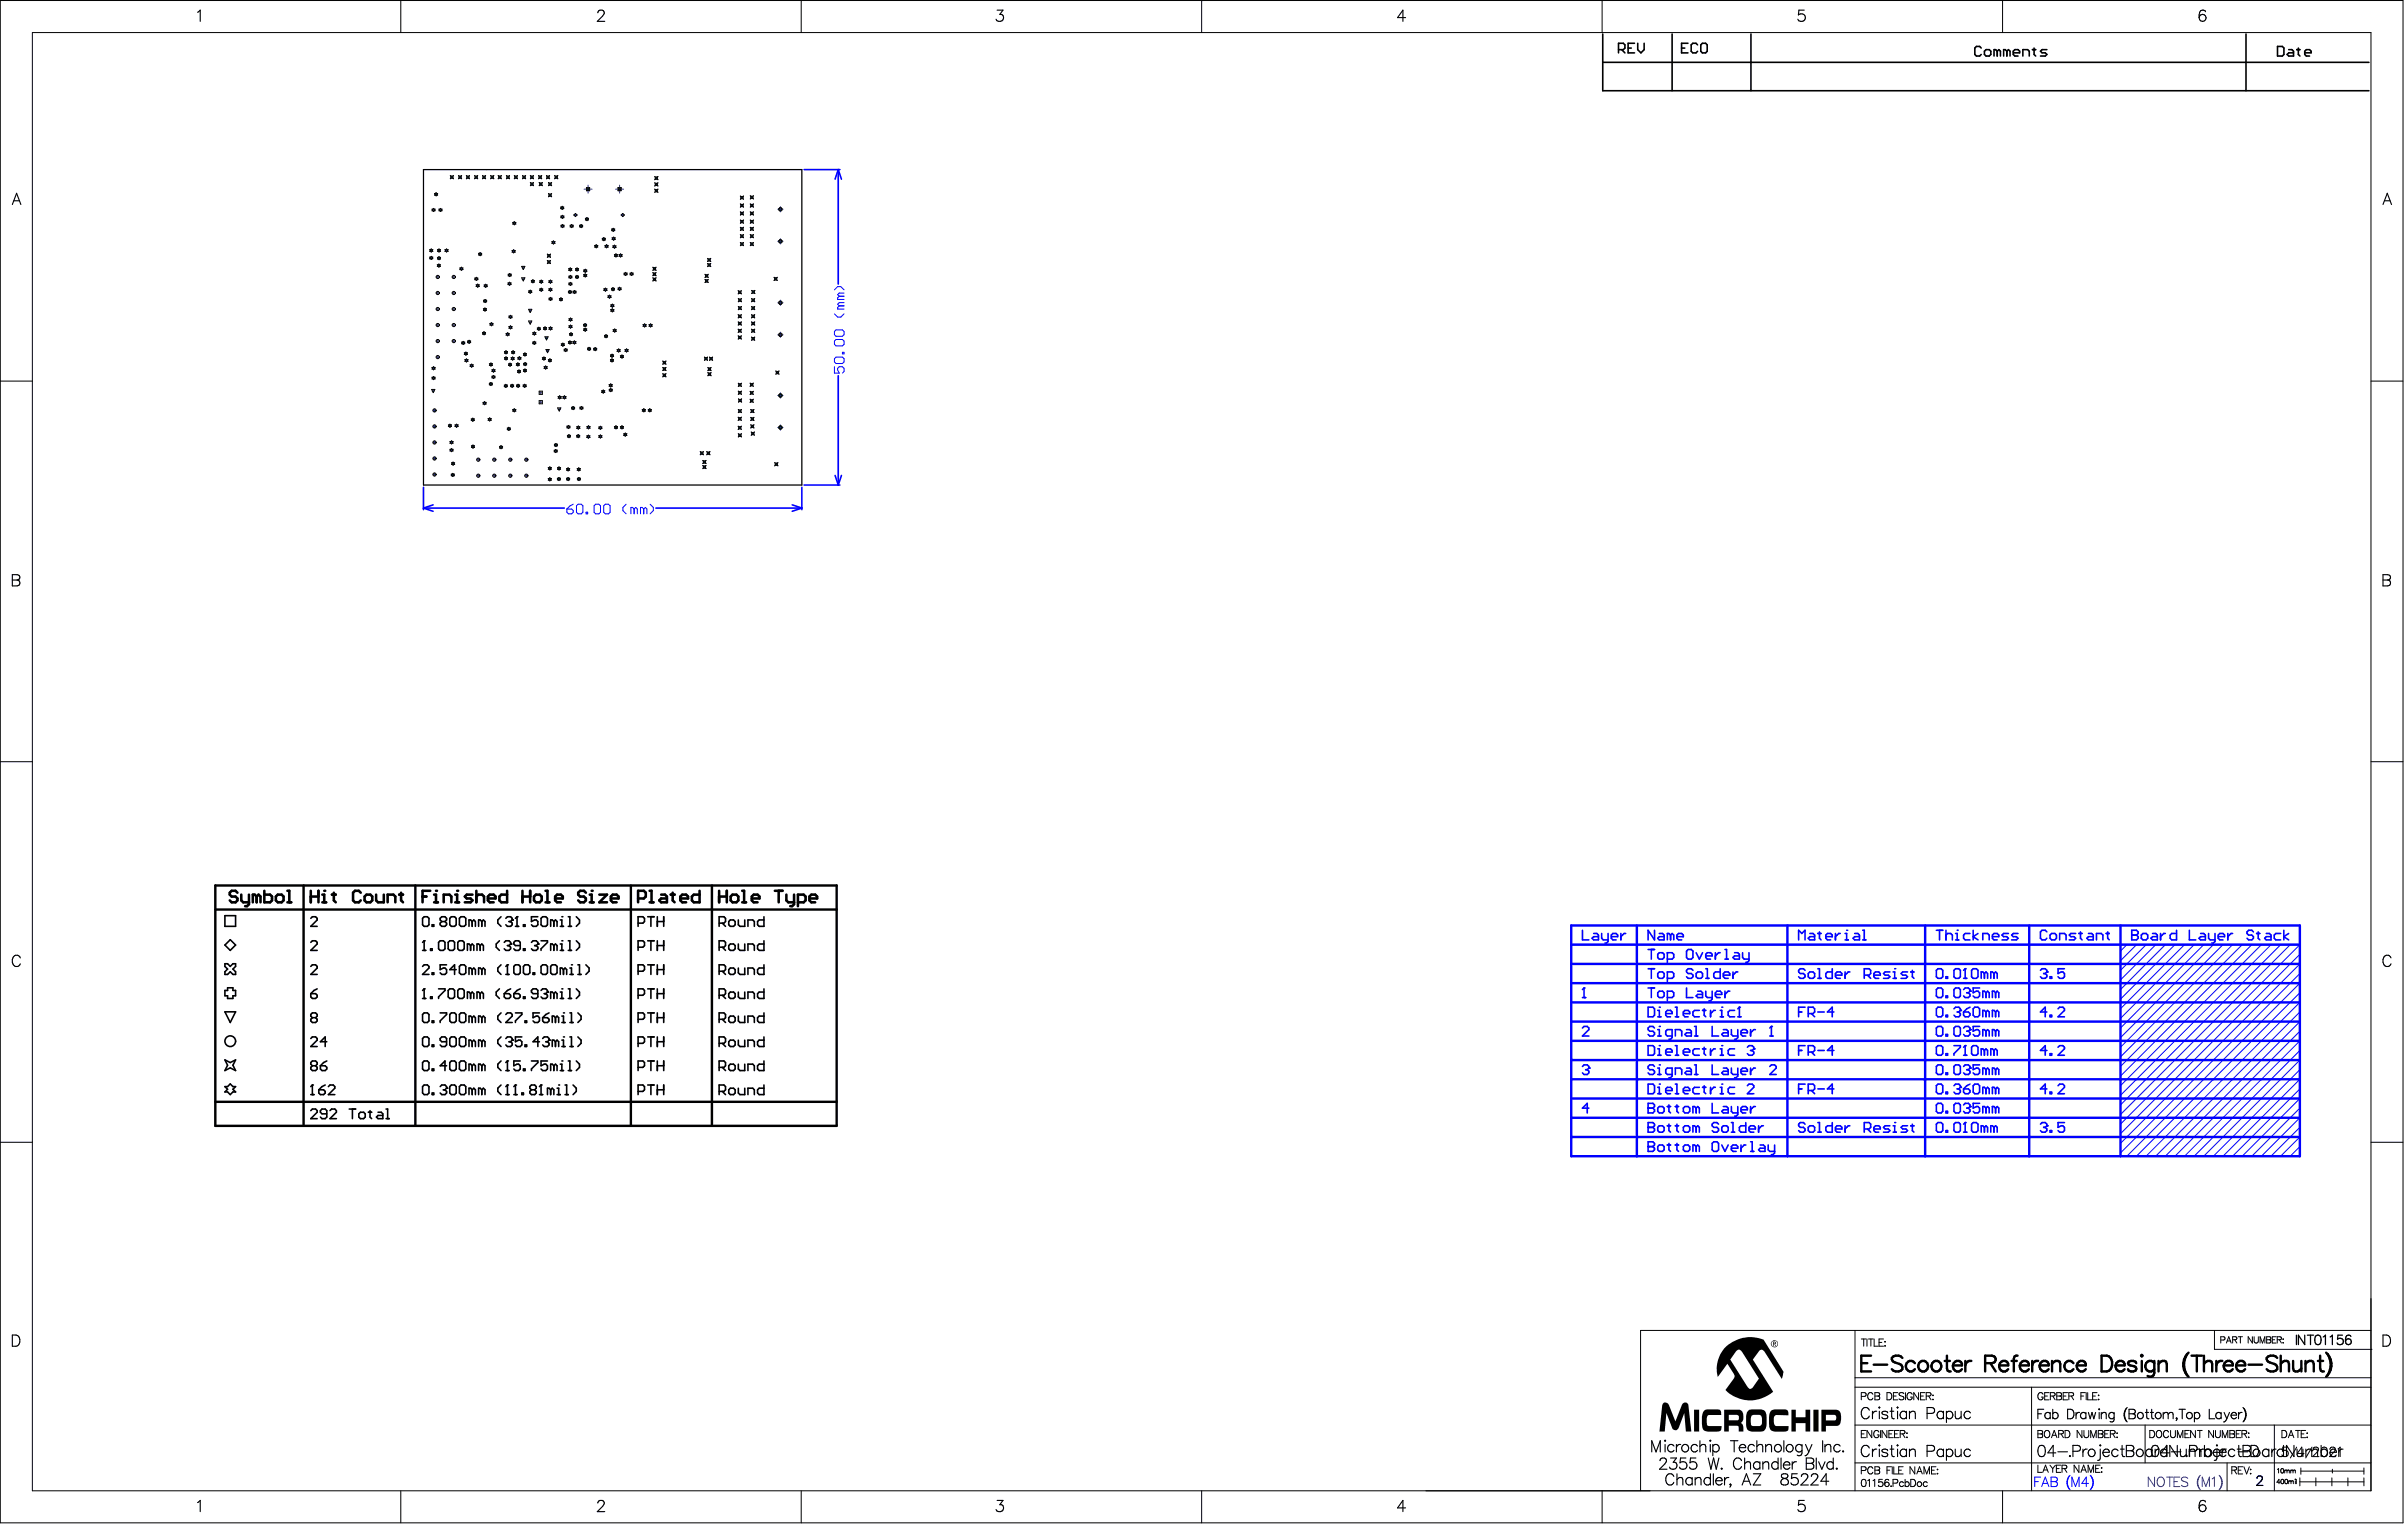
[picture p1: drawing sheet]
<svg xmlns="http://www.w3.org/2000/svg" width="635mm" height="403mm" viewBox="0 0 635 403" stroke-linecap="round" stroke-linejoin="round" font-family="sans-serif">
<g fill="none" stroke="#000" stroke-width=".26">
<path d="M.1 .1h633.8v401.6h-633.8zM8.5 8.6h617v384.6h-617zM105.7 .1v8.5M211.4 .1v8.5M317 .1v8.5M422.7 .1v8.5M528.3 .1v8.5M.1 100.5h8.4M625.5 100.5h8.4M.1 200.9h8.4M625.5 200.9h8.4M.1 301.3h8.4"/>
<path d="M625.5 301.3h8.4M489.4 350.9v42.3M491 353.2h1.3M491.7 353.2v1.9M492.5 353.2v1.9M492.9 353.2h1.3M493.6 353.2v1.9M494.4 353.2v1.9h1.1M495.7 354.1h.7M496.9 353.2h-1.2v1.9h1.2M497.2 353.9h.2zM497.2 355h.2z"/>
<path d="M584.2 350.9v5h41.3M585.9 353.5l.9-.1 .1-.6-1-.2v1.7M587.3 354.3l.7-1.7 .6 1.7M587.6 353.7h.8M589 353.4l1-.1v-.5l-1-.2v1.7M589.6 353.4l.5 .9M590.5 352.6h1.1M591 352.6v1.7M594.2 352.6v1.7l-1.1-1.7v1.7M594.7 352.6v1.2l.4 .5 .6-.3 .1-1.4M596.2 354.3v-1.7l.7 1.7 .6-1.7v1.7M598 352.6l1 .2v.4l-.3 .2 .4 .3-.2 .5-.9 .1z"/>
<path d="M598 353.4h.7M599.5 353.4h.6M600.5 352.6h-1v1.7h1M600.8 353.4l.9-.1 .1-.5-1-.2v1.7M601.3 353.4l.6 .9M602.2 354.2h.2zM602.3 353.2v.1zM625.5 355.9h.1M625.5 350.9h-192.7v42.3M489.4 365.9h136.1M489.4 375.9h136.1M489.4 363.4h136.1"/>
<path d="M491 378.2h.8M491 368.3l1.1-.1 .2-.2-.1-.5-1.2-.2v1.9M492.2 377.3h-1.2v1.9h1.2M493.8 377.3v1.9l-1.3-1.9v1.9M494.1 367.8a.7 .7 0 0 0-.8-.5 .7 .7 0 0 0-.6 .8v.4a.7 .7 0 0 0 .6 .7 .7 .7 0 0 0 .8-.4M494.6 367.3l1.2 .2 .1 .4-.5 .3 .5 .4-.2 .5-1.1 .1zM494.6 368.2h.8M495.7 377.8a.7 .7 0 0 0-.8-.5 .7 .7 0 0 0-.6 .7v.5a.68 .68 0 0 0 .7 .7 .68 .68 0 0 0 .7-.7h-.5M496.1 377.3v1.9M497.8 377.3v1.9l-1.3-1.9v1.9M497.8 367.3h.6a1.02 1.02 0 0 1 .7 1 1.02 1.02 0 0 1-.7 .9h-.6zM498.3 378.2h.7"/>
<path d="M499.5 377.3h-1.2v1.9h1.2M499.5 368.2h.7M499.8 378.2h.7M500.7 367.3h-1.2v1.9h1.2M501 377.3h-1.2v1.9h1.2M501.3 378.2l1.1-.1 .2-.2-.1-.4-1.2-.2v1.9M501.9 378.2l.7 1M502.3 367.6l-.5-.3-.8 .3 .2 .5 .9 .3 .2 .3v.3l-.5 .2-.8-.2M502.7 367.3v1.9M503.1 378v.1zM503.1 379v.2zM504.4 367.8a.7 .7 0 0 0-.8-.5 .7 .7 0 0 0-.5 .8v.4a.68 .68 0 0 0 .7 .8 .68 .68 0 0 0 .6-.8h-.4"/>
<path d="M506.1 367.3v1.9l-1.2-1.9v1.9M506.7 368.2h.7M507.9 367.3h-1.2v1.9h1.2M508.2 368.2h1.1l.1-.3-.1-.4-1.1-.2v1.9M508.8 368.2l.6 1M509.9 368.1h.1zM509.9 369.1h.1zM536 365.9v27.3M537.6 377.3l1.2 .2v.5l-.4 .2 .5 .4-.2 .5-1.1 .1zM537.6 378.2h.8M539 367.8a.7 .7 0 0 0-.8-.5 .7 .7 0 0 0-.6 .8v.4a.68 .68 0 0 0 .7 .8 .68 .68 0 0 0 .7-.8h-.5M539.4 368.2h.7"/>
<path d="M539.7 377.4a.89 .89 0 0 1 1.1 .9 .89 .89 0 0 1-1.1 .8l-.4-.6 .1-.7zM540.6 367.3h-1.2v1.9h1.2M540.9 368.2h1.1l.2-.3-.1-.4-1.2-.2v1.9M541.2 379.2l.7-1.9 .8 1.9M541.5 378.6h.9M541.5 368.2l.7 1M542.6 367.3l1.2 .2v.6l-.4 .1 .5 .4-.2 .5-1.1 .1zM542.6 368.2h.8M543.1 378.2l1.1-.1 .2-.2-.1-.4-1.2-.2v1.9M543.7 378.2l.7 1M544.3 368.2h.7M544.8 377.3h.6a1.02 1.02 0 0 1 .7 1 1.02 1.02 0 0 1-.7 .9h-.6z"/>
<path d="M545.5 367.3h-1.2v1.9h1.2M545.8 368.2h1.1l.2-.3-.1-.4-1.2-.2v1.9M546.4 368.2l.7 1M549 368.2h.7M549.2 377.3v1.9l-1.2-1.9v1.9M549.8 377.3v1.4a.64 .64 0 0 0 .6 .5 .64 .64 0 0 0 .6-.5v-1.4M550.2 367.3h-1.2v1.9M550.4 367.3v1.9M550.8 367.3v1.9h1.1M551.6 379.2v-1.9l.7 1.9 .7-1.9v1.9M552.1 368.2h.7M553.2 367.3h-1.1v1.9h1.1"/>
<path d="M553.6 377.3l1.1 .2v.5l-.3 .2 .4 .4-.2 .5-1 .1zM553.6 378.2h.8M553.6 368v.2zM553.6 369.1v.1zM555.2 378.2h.8M556.4 377.3h-1.2v1.9h1.2M556.7 378.2l1.1-.1 .2-.2-.1-.4-1.2-.2v1.9M557.4 378.2l.6 1M558.4 378h.2zM558.4 379.1h.2zM565.9 375.9v10M600 375.9v17.3"/>
<path d="M602 377.3h.6a1.02 1.02 0 0 1 .7 1 1.02 1.02 0 0 1-.7 .9h-.6zM603.7 379.2l.7-1.9 .7 1.9M604 378.6h.9M605.6 377.3h1.3M606.2 377.3v1.9M607.1 378.2h.7M608.3 377.3h-1.2v1.9h1.2M608.7 378v.1zM608.7 379v.2zM105.7 393.2v8.5M211.4 393.2v8.5M317 393.2v8.5"/>
<path d="M422.7 393.2v8.5M489.4 385.9h136.1M491 387.9l1.1-.1 .2-.3-.1-.4-1.2-.2v1.9M491.3 390.3a.62 .62 0 0 1 .9 .3l.1 .4a.82 .82 0 0 1-.7 1.1 1.21 1.21 0 0 1-.3-1.8zM492.7 390.6l.5-.4v1.9M494.1 387.3a.7 .7 0 0 0-.8-.4 .7 .7 0 0 0-.6 .7v.5a.7 .7 0 0 0 .6 .7 .7 .7 0 0 0 .8-.5M494.1 390.6l.5-.4v1.9M494.6 386.9l1.2 .2 .1 .3-.5 .4 .5 .4-.2 .5-1.1 .1zM494.6 387.8h.8M496.6 390.2h-.9l-.1 .8a.67 .67 0 0 1 1 0 .67 .67 0 0 1-.1 1 .67 .67 0 0 1-1-.2M497.8 387.8h.7M498.3 390.5l-.1-.2a.62 .62 0 0 0-.9 .3l-.1 .9"/>
<path d="M498.9 391.9v.2zM499 386.9h-1.2v1.9M499.2 386.9v1.9M499.4 391.2l1.1-.1 .2-.2-.1-.5-1.2-.2v1.9M499.6 386.9v1.9h1.1M500.9 387.8h.7M502.1 386.9h-1.2v1.9h1.2M502.2 391.1a.61 .61 0 0 0-.9-.1 .61 .61 0 0 0 0 .9 .61 .61 0 0 0 .9-.1M502.6 391.1a.61 .61 0 0 1 .9-.1 .61 .61 0 0 1 0 .9 .61 .61 0 0 1-.9-.1M502.6 390.2v1.9M504.1 390.2h.6a1.02 1.02 0 0 1 .7 1 1.02 1.02 0 0 1-.7 .9h-.6zM505.2 386.9v1.9l-1.3-1.9v1.9"/>
<path d="M505.7 388.8l.7-1.9 .7 1.9M505.9 388.2h1M507.6 388.8v-1.9l.7 1.9 .7-1.9v1.9M508.5 391.1a.61 .61 0 0 0-.9-.1 .61 .61 0 0 0 0 .9 .61 .61 0 0 0 .9-.1M509.6 387.8h.7M510.7 386.9h-1.1v1.9h1.1M511.1 387.5v.2zM511.1 388.6v.2zM528.3 393.2v8.5M537.6 386.5v1.9h1.1M538.9 388.4l.7-1.9 .8 1.9M539.2 387.7h.9"/>
<path d="M540.8 386.5l.7 .9M541.5 387.4v1M542.3 386.5l-.8 .9M542.5 387.4h.7M543.7 386.5h-1.2v1.9h1.2M544 387.4l1.1-.1 .2-.3-.1-.3-1.2-.2v1.9M544.6 387.4l.7 1M548.4 386.5v1.9l-1.2-1.9v1.9M549 388.4l.7-1.9 .7 1.9M549.2 387.7h1M550.9 388.4v-1.9l.7 1.9 .7-1.9v1.9M552.9 387.4h.7"/>
<path d="M554 386.5h-1.1v1.9h1.1M554.4 387.1v.2zM554.4 388.2v.2zM587.5 385.9v7.3M588.8 387.8l1.1-.1 .1-.3v-.3l-1.2-.2v1.9M589.4 387.8l.6 1M590.5 387.8h.7M591.6 386.9h-1.1v1.9h1.1M592 386.9l.7 1.9 .7-1.9M593.8 387.5v.2zM593.8 388.6v.2zM600.8 387.6l.3-.2v1.1"/>
<path d="M601.5 391h-.8l.5-.8v1.2M601.9 387.4a.53 .53 0 0 1 .6 .6 .53 .53 0 0 1-.6 .5l-.2-.5zM601.9 390.3a.53 .53 0 0 1 .6 .5 .53 .53 0 0 1-.6 .5l-.2-.4zM602.7 388l.3-.2 .3 .2M602.7 387.8v.7M602.9 390.3a.53 .53 0 0 1 .6 .5 .53 .53 0 0 1-.6 .5l-.2-.4zM603.3 388l.3-.2h.3l.1 .7M603.3 388v.5M603.4 381.7h-1.2l-.1 1.1a.88 .88 0 0 1 1.4 0 .88 .88 0 0 1-.2 1.3 .88 .88 0 0 1-1.3-.4M603.8 390.6v.8M603.8 390.8l.3-.2 .3 .2M604.3 388l.3-.2 .3 .2"/>
<path d="M604.3 387.8v.7M604.4 390.8l.3-.2 .2 .1 .1 .7M604.4 390.8v.6M604.9 388l.3-.2h.3v.7M604.9 388v.5M605.5 390.2h.1M605.5 390.6v.8M605.8 390.2v1.2M605.9 381.7l-1.7 2.9M606.7 390.9h16.9M606.7 389.8v2.1M607 388h16.6"/>
<path d="M607 387.2v1.7M607.8 383.4h-1.7l1.1-1.7v2.5M609.9 381.7l-1.6 2.9M610.2 382.3l.5-.6 .8 .3a.77 .77 0 0 1-.2 1l-1.2 1.2h1.7M611 389.8v2.1M612.7 381.8a.81 .81 0 0 1 1.2 .4 1.61 1.61 0 0 1-.6 2h-.3a1.59 1.59 0 0 1-.3-2.4zM614.7 382.3l.4-.6 .9 .3a.78 .78 0 0 1-.3 1l-1.1 1.2h1.6M615.2 389.8v2.1M615.3 387.5v1M616.8 382.2l.6-.5v2.5M619.4 389.8v2.1M623.6 387.2v1.7"/>
<path d="M623.6 389.8v2.1"/>
<circle cx="497.8" cy="391.5" r=".59"/>
<circle cx="506.3" cy="391.5" r=".63"/>
</g>
<g fill="none" stroke="#000" stroke-width=".42">
<path d="M422.8 9v14.9h202.2M422.8 16.4h202.2M427 13.1h1.3l.4-.4v-.9l-.4-.4h-1.3v2.6M427.8 13.1l.9 .9M429.5 12.7h.9M431.2 11.4h-1.7v2.6h1.7M432.1 11.4v1.7l.8 .9 .8-.9v-1.7M441.1 9v14.9M443.6 12.7h.9M445.3 11.4h-1.7v2.6h1.7M447.8 11.8l-.4-.4h-.8l-.4 .4v1.7l.4 .5h.8l.4-.5M449.1 11.4h.9l.4 .4v1.7l-.4 .5h-.9l-.4-.5v-1.7z"/>
<path d="M461.9 9v14.9M522.7 12.7l-.4-.5h-.9l-.4 .5v1.7l.4 .4h.9l.4-.4M523.9 13.1h.9l.4 .4v.9l-.4 .4h-.9l-.4-.4v-.9zM526.9 13.5l-.4-.4h-.4v1.7M526.9 13.5v1.3M526.9 13.5l.4-.4 .4 .4v1.3M529.4 13.5l-.4-.4h-.4v1.7M529.4 13.5v1.3M529.4 13.5l.5-.4 .4 .4v1.3M531.1 13.9h1.7v-.4l-.4-.4h-.9l-.4 .4v.9l.4 .4h.9M533.7 14.8v-1.7h1.2l.4 .4v1.3M536.2 13.1h.8"/>
<path d="M536.6 12.7v1.7l.4 .4M540 13.1h-1.3l-.4 .4 .4 .4h.9l.4 .5-.4 .4h-1.3M592.5 9v14.9M600.8 12.2h1.3l.4 .5v1.7l-.4 .4h-1.3zM603.8 13.1h.8l.5 .4v1.3h-1.3l-.4-.4 .4-.5h1.3M605.9 13.1h.9M606.3 12.7v1.7l.5 .4M608 13.9h1.7v-.4l-.4-.4h-.9l-.4 .4v.9l.4 .4h.9"/>
</g>
<g fill="none" stroke="#000" stroke-width=".33">
<path d="M605.8 352.2v2.5M608 352.2v2.5l-1.6-2.5v2.5M608.7 352.2h1.7M609.5 352.2v2.5M611 352.3a.81 .81 0 0 1 1.2 .4 1.61 1.61 0 0 1-.6 2h-.2a1.59 1.59 0 0 1-.4-2.4zM612.9 352.7l.6-.5v2.5M614.7 352.7l.6-.5v2.5M618 352.2h-1.2l-.1 1.1a.88 .88 0 0 1 1.3-.1 .88 .88 0 0 1-.2 1.4 .88 .88 0 0 1-1.3-.4M620.2 352.5a.73 .73 0 0 0-1.1-.2l-.2 .4-.1 1.1"/>
<circle cx="619.5" cy="353.9" r=".77"/>
</g>
<g fill="none" stroke="#000" stroke-width=".3">
<path d="M52.1 3.2l.7-.5v2.9M157.7 3.4l.2-.4 .4-.3 .8 .1a.67 .67 0 0 1 .2 1l-1.7 1.8h2M263.1 2.7h1.5l-.8 1.1a.95 .95 0 0 1 1 1.1 .95 .95 0 0 1-1.3 .7l-.4-.1-.3-.4M370.8 4.6h-2.1l1.4-1.9v2.9M476 2.7h-1.4l-.2 1.2a1.05 1.05 0 0 1 1.6 0 1.05 1.05 0 0 1-.2 1.6 1.05 1.05 0 0 1-1.5-.4M581.8 3.1a.87 .87 0 0 0-1.2-.3l-.3 .4-.1 1.4M3.3 53.9l1.1-2.9 1.1 2.9M3.7 53h1.4M628.7 53.9l1.1-2.9 1.1 2.9M629.1 53h1.4M3.3 151.6l1.6 .1a.68 .68 0 0 1 0 1.2l-.4 .1a.78 .78 0 0 1 .8 .8 .78 .78 0 0 1-.8 .7h-1.2zM3.3 153h1.2"/>
<path d="M628.7 151.6l1.7 .1a.68 .68 0 0 1 0 1.2l-.5 .1a.78 .78 0 0 1 .8 .8 .78 .78 0 0 1-.8 .7h-1.2zM628.7 153h1.2M5.4 252.7a1.09 1.09 0 0 0-1.3-.7 1.09 1.09 0 0 0-.8 1.1 1.29 1.29 0 0 0 .2 1.4 1.29 1.29 0 0 0 1.4 .3l.5-.6M630.8 252.7a1.09 1.09 0 0 0-1.3-.7 1.09 1.09 0 0 0-.8 1.1 1.29 1.29 0 0 0 .2 1.4 1.29 1.29 0 0 0 1.5 .3l.4-.6M3.3 352.2h.9a1.58 1.58 0 0 1 1.1 1.4 1.58 1.58 0 0 1-1.1 1.5h-.9zM628.7 352.2h1a1.58 1.58 0 0 1 1 1.4 1.58 1.58 0 0 1-1 1.5h-1zM439.3 379.9l.1 .1-.1 .2-.2-.2zM493.2 372a1.09 1.09 0 0 0-1.3-.7 1.09 1.09 0 0 0-.9 1.1 1.29 1.29 0 0 0 .3 1.4 1.29 1.29 0 0 0 1.4 .3l.5-.6M494 372.3v1.9M495.1 372.3a.95 .95 0 0 0-1.1 .8M495.7 371.3l.1-.2 .1 .2-.1 .1zM495.8 372.3v1.9"/>
<path d="M498 372.7a.89 .89 0 0 0-1.5 0 1.62 1.62 0 0 0 1.4 .7l.1 .4a.89 .89 0 0 1-1.5 0M498.6 372.3h1M499.1 371.3v2.4l.1 .4 .6 .1M500.6 372.3v1.9M500.6 371.1l.1 .2-.1 .1-.1-.1zM503 372.7a.94 .94 0 0 0-1.4-.2 .94 .94 0 0 0 0 1.4 .94 .94 0 0 0 1.4-.1M503 372.3v1.9M503.7 372.3v1.9M503.7 372.8l.7-.5 .7 .1 .2 1.8M508.4 372.8h1.3a.78 .78 0 0 0 .7-.8 .78 .78 0 0 0-.7-.7h-1.3v2.9M512.7 372.7a.94 .94 0 0 0-1.4-.2 .94 .94 0 0 0 0 1.4 .94 .94 0 0 0 1.4-.1M512.7 372.3v1.9"/>
<path d="M513.5 372.7a.94 .94 0 0 1 1.4-.2 .94 .94 0 0 1 0 1.4 .94 .94 0 0 1-1.4-.1M513.5 372.3v2.9M515.8 372.3l.2 1.8 .7 .1 .7-.5M517.4 372.3v1.9M519.8 372.7a.94 .94 0 0 0-1.4-.2 .94 .94 0 0 0 0 1.4 .94 .94 0 0 0 1.4-.1M537.6 372.9h1M539.2 371.7h-1.6v2.5M540.9 372.6v1.6M540.9 372.9a.8 .8 0 0 0-1.2-.1 .8 .8 0 0 0 0 1.2 .8 .8 0 0 0 1.2-.1M541.5 372.9a.8 .8 0 0 1 1.2-.1 .8 .8 0 0 1 0 1.2 .8 .8 0 0 1-1.2-.1M541.5 371.7v2.5M545.5 371.7h.8a1.33 1.33 0 0 1 .9 1.3 1.33 1.33 0 0 1-.9 1.2h-.8z"/>
<path d="M547.7 372.6v1.6M548.6 372.6a.8 .8 0 0 0-.9 .7M550.3 372.9a.8 .8 0 0 0-1.2-.1 .8 .8 0 0 0 0 1.2 .8 .8 0 0 0 1.2-.1M550.3 372.6v1.6M551 372.6l.4 1.6 .5-1.6 .5 1.6 .5-1.6M553.7 371.7h.2zM553.8 372.6v1.6M554.3 373l.6-.4 .6 .1 .2 1.5M554.3 372.6v1.6M557.7 372.9a.8 .8 0 0 0-1.1-.1 .8 .8 0 0 0 0 1.2 .8 .8 0 0 0 1.1-.1M557.7 372.6v1.9a.65 .65 0 0 1-.4 .5 .65 .65 0 0 1-.6-.1M560.7 374.5l.3 .3"/>
<path d="M560.7 372l-.2 .9 .2 1.4M561 371.5l-.3 .4M561 371.5a2.59 2.59 0 0 0 0 3.3M561 374.8l.2 .3M561.2 371.3l-.2 .2M561.7 371.7h1l.5 .3 .1 .4-.6 .5a.65 .65 0 0 1 .7 .7 .65 .65 0 0 1-.7 .6h-1zM561.7 372.9h1M566 372.6h.8M566.3 371.7v2.1l.2 .3 .4 .1M567.3 372.6h.8M567.6 371.7v2.1l.2 .3 .4 .1M570.7 373l.6-.4 .6 .1 .1 .3"/>
<path d="M570.7 372.6v1.6M572 373l.6-.4 .6 .1 .1 1.5M572 373v1.2M574.2 374v.2zM574.3 374.1l-.2 .6M574.9 371.7h1.6M575.7 371.7v2.5M578.9 372.9a.8 .8 0 0 1 1.2-.1 .8 .8 0 0 1 0 1.2 .8 .8 0 0 1-1.2-.1M578.9 372.6v2.5M582.8 371.7v2.5h1.5M586 372.9a.8 .8 0 0 0-1.2-.1 .8 .8 0 0 0 0 1.2 .8 .8 0 0 0 1.2-.1M586 372.6v1.6"/>
<path d="M586.7 372.6l.8 1.6M587.5 374.2a.96 .96 0 0 1-.9 .9M588.2 372.6l-.7 1.6M588.6 373.3a.79 .79 0 0 0 .5 .9 .79 .79 0 0 0 .9-.3M588.7 372.9a.69 .69 0 0 1 .8-.3 .69 .69 0 0 1 .5 .7h-1.4zM590.6 372.6v1.6M591.5 372.6a.8 .8 0 0 0-.9 .7M591.7 371.3l.3 .2M592 371.5l.2 .4M592 371.5a2.59 2.59 0 0 1 0 3.3M592 374.8l-.3 .3M592.2 372l.2 1.4-.4 1.4"/>
<path d="M52.1 396.3l.7-.5v2.9M157.7 396.5l.2-.4 .4-.3 .8 .1a.67 .67 0 0 1 .2 1l-1.7 1.8h2M263.1 395.8h1.5l-.8 1.1a.95 .95 0 0 1 1 1.1 .95 .95 0 0 1-1.3 .7l-.4-.1-.3-.4M370.8 397.7h-2.1l1.4-1.9v2.9M435.8 383v-3l1.1 3 1.1-3v3M437.9 385.3l.2-.4 .4-.3 .8 .1a.67 .67 0 0 1 .2 1l-1.7 1.8h2M439.3 381v2M440.7 384.6h1.6l-.9 1.1a.95 .95 0 0 1 1 1.1 .95 .95 0 0 1-1.3 .7l-.4-.1-.3-.4M441.6 389.5a1.09 1.09 0 0 0-1.3-.8 1.09 1.09 0 0 0-.8 1.2 1.29 1.29 0 0 0 .2 1.4 1.29 1.29 0 0 0 1.5 .3l.4-.6M441.6 381.4a.94 .94 0 0 0-1.4-.1 .94 .94 0 0 0 0 1.4 .94 .94 0 0 0 1.4-.1M442.3 381v2M442.4 388.7v3"/>
<path d="M442.4 390.3l.7-.6 .7 .2 .2 1.8M443.4 381a.95 .95 0 0 0-1.1 .9M444.8 384.6h-1.5l-.1 1.3a1.05 1.05 0 0 1 1.6-.1 1.05 1.05 0 0 1-.2 1.6 1.05 1.05 0 0 1-1.5-.4M446.4 390.2a.94 .94 0 0 0-1.4-.2 .94 .94 0 0 0 0 1.4 .94 .94 0 0 0 1.4-.1M446.4 389.7v2M447.2 390.3l.7-.6 .7 .2 .2 1.8M447.2 389.7v2M447.4 384.6h-1.4l-.2 1.3a1.05 1.05 0 0 1 1.6-.1 1.05 1.05 0 0 1-.2 1.6 1.05 1.05 0 0 1-1.5-.4M447.8 381.4a.94 .94 0 0 0-1.4-.1 .94 .94 0 0 0 0 1.4 .94 .94 0 0 0 1.4-.1M448.5 381.6l.7-.6 .7 .2 .1 1.8M448.5 380v3M450.7 384.6l.7 2.9 .7-2.9 .7 2.9 .7-2.9"/>
<path d="M451.1 380l.1-.1 .1 .1-.1 .2zM451.2 381v2M451.2 390.2a.94 .94 0 0 0-1.4-.2 .94 .94 0 0 0 0 1.4 .94 .94 0 0 0 1.4-.1M451.2 388.7v3M451.9 381.4a.94 .94 0 0 1 1.4-.1 .94 .94 0 0 1 0 1.4 .94 .94 0 0 1-1.4-.1M451.9 381v3M452 388.7v3M452.6 390.6a.93 .93 0 0 0 .6 1 .93 .93 0 0 0 1.1-.3M453.1 389.9a.78 .78 0 0 1 .8-.1 .78 .78 0 0 1 .4 .8h-1.7zM454.2 387.3l.1 .1-.1 .1-.1-.1zM455 389.7v2M456.1 389.7a.95 .95 0 0 0-1.1 .9"/>
<path d="M456.3 391.6l.2-.2 .1 .2-.1 .1zM456.5 380h2M456.6 391.6l-.3 .7M457.5 380v3M458.8 381.9a.93 .93 0 0 0 .6 1 .93 .93 0 0 0 1.1-.3M459.3 381.2a.78 .78 0 0 1 .8-.1 .78 .78 0 0 1 .4 .8h-1.7zM459.4 385.3a1.09 1.09 0 0 0-1.2-.7 1.09 1.09 0 0 0-.9 1.1 1.29 1.29 0 0 0 .3 1.4 1.29 1.29 0 0 0 1.4 .3l.4-.6M459.6 391.7l1.1-3 1.2 3M460 390.7h1.4M460.3 386.1l.7-.5 .7 .1 .1 1.8M460.3 384.6v2.9M462.5 388.7h2l-2 3h2"/>
<path d="M462.8 381.4a.94 .94 0 0 0-1.3-.1 .94 .94 0 0 0 0 1.4 .94 .94 0 0 0 1.3-.1M463.5 381.6l.7-.6 .7 .2 .1 1.8M463.5 380v3M464.3 386a.94 .94 0 0 0-1.4-.1 .94 .94 0 0 0 0 1.4 .94 .94 0 0 0 1.4-.2M464.3 385.6v1.9M465.1 385.6v1.9M465.1 386.1l.7-.5 .7 .1 .1 1.8M465.8 381.6l.7-.6 .7 .2 .2 1.8M465.8 381v2M469.1 386a.94 .94 0 0 0-1.4-.1 .94 .94 0 0 0 0 1.4 .94 .94 0 0 0 1.4-.2M469.1 384.6v2.9M469.9 384.6v2.9"/>
<path d="M470.1 388.9a.6 .6 0 0 0 .3 1 1.22 1.22 0 0 1 1.4 1.2 1.03 1.03 0 0 1-1.2 .6 1.03 1.03 0 0 1-.8-1 1.36 1.36 0 0 1 1.4-.8 .6 .6 0 0 0 .3-1l-.4-.2zM470.5 386.4a.93 .93 0 0 0 .5 1.1 .93 .93 0 0 0 1.2-.4M470.6 380v3M470.6 386a.82 .82 0 0 1 1-.4 .82 .82 0 0 1 .6 .8h-1.7zM472.8 385.6v1.9M473.9 385.6a.95 .95 0 0 0-1.1 .8M474.2 388.7h-1.5l-.1 1.3a1.05 1.05 0 0 1 1.6 0 1.05 1.05 0 0 1-.2 1.6 1.05 1.05 0 0 1-1.5-.5M475.2 389.5l.2-.5 .4-.3 .8 .2a.67 .67 0 0 1 .2 1l-1.7 1.8h2M475.4 381.4a.94 .94 0 0 0-1.4-.1 .94 .94 0 0 0 0 1.4 .94 .94 0 0 0 1.4-.1M475.4 381v2.3a.78 .78 0 0 1-.5 .6 .78 .78 0 0 1-.8-.1M476 395.8h-1.4l-.2 1.2a1.05 1.05 0 0 1 1.6 0 1.05 1.05 0 0 1-.2 1.6 1.05 1.05 0 0 1-1.5-.4M476.3 381l.9 2"/>
<path d="M476.5 384.6l1.7 .1a.68 .68 0 0 1 0 1.2l-.4 .1a.78 .78 0 0 1 .7 .8 .78 .78 0 0 1-.7 .7h-1.3zM476.5 386h1.3M477.2 383a1.14 1.14 0 0 1-1 1M477.9 389.5l.1-.5 .4-.3 .9 .2a.67 .67 0 0 1 .1 1l-1.7 1.8h2M478 381l-.8 2M479.2 384.6v2.9M479.8 385.6l.8 1.9 .9-1.9M480.8 380v3M481.5 381.6l.7-.6 .7 .2 .1 1.8M481.5 381v2M482.5 390.7h-2.1l1.4-2v3M483.6 386a.94 .94 0 0 0-1.4-.1 .94 .94 0 0 0 0 1.4 .94 .94 0 0 0 1.4-.2"/>
<path d="M483.6 384.6v2.9M484.6 387.3l.1 .1-.1 .1-.2-.1zM485.5 381.4a.94 .94 0 0 0-1.4-.1 .94 .94 0 0 0 0 1.4 .94 .94 0 0 0 1.4-.1M486.2 382.7l.2 .1-.2 .2-.1-.2zM493.2 382a1.09 1.09 0 0 0-1.3-.7 1.09 1.09 0 0 0-.9 1.1 1.29 1.29 0 0 0 .3 1.4 1.29 1.29 0 0 0 1.4 .3l.5-.6M494 382.2v2M495.1 382.2a.95 .95 0 0 0-1.1 .9M495.8 381.1l.1 .2-.1 .1-.1-.1zM495.8 382.2v2M498 382.7a.89 .89 0 0 0-1.5 0 1.62 1.62 0 0 0 1.4 .7l.1 .4a.89 .89 0 0 1-1.5 0M498.6 382.2h1M499.1 381.3v2.4l.1 .4 .6 .1"/>
<path d="M500.6 381.1l.1 .2-.1 .1-.1-.1zM500.6 382.2v2M503 382.7a.94 .94 0 0 0-1.4-.2 .94 .94 0 0 0 0 1.4 .94 .94 0 0 0 1.4-.1M503 382.2v2M503.7 382.8l.7-.6 .7 .2 .2 1.8M503.7 382.2v2M508.4 382.8h1.3a.78 .78 0 0 0 .7-.8 .78 .78 0 0 0-.7-.7h-1.3v2.9M512.7 382.7a.94 .94 0 0 0-1.4-.2 .94 .94 0 0 0 0 1.4 .94 .94 0 0 0 1.4-.1M512.7 382.2v2M513.5 382.7a.94 .94 0 0 1 1.4-.2 .94 .94 0 0 1 0 1.4 .94 .94 0 0 1-1.4-.1M513.5 382.2v3M515.8 382.2l.2 1.9 .7 .1 .7-.5"/>
<path d="M517.4 382.2v2M519.8 382.7a.94 .94 0 0 0-1.4-.2 .94 .94 0 0 0 0 1.4 .94 .94 0 0 0 1.4-.1M538 381.4a.96 .96 0 0 1 1.5 .4 2.45 2.45 0 0 1-.3 2.3 .96 .96 0 0 1-1.4-.4 2.45 2.45 0 0 1 .2-2.3zM542.4 383.2h-2.1l1.4-1.9v2.9M542.9 382.9h2.5M546.1 383.9l.1 .2-.1 .1-.2-.1zM546.9 382.8h1.2a.78 .78 0 0 0 .8-.8 .78 .78 0 0 0-.8-.7h-1.2v2.9M549.5 382.2v2M550.6 382.2a.95 .95 0 0 0-1.1 .9M554.1 381.1l.1 .2-.1 .1-.2-.1zM554.1 382.2v2.4l-.2 .5-.5 .1M554.8 383.1a.93 .93 0 0 0 .5 1 .93 .93 0 0 0 1.2-.3"/>
<path d="M554.9 382.7a.82 .82 0 0 1 1-.5 .82 .82 0 0 1 .6 .9h-1.7zM558.8 382.7a.94 .94 0 0 0-1.4-.2 .94 .94 0 0 0 0 1.4 .94 .94 0 0 0 1.4-.1M559.4 382.2h1M559.8 381.3v2.4l.2 .4 .5 .1M561 381.3l1.7 .1a.68 .68 0 0 1 0 1.1l-.5 .2a.78 .78 0 0 1 .8 .7 .78 .78 0 0 1-.8 .8h-1.2zM561 382.7h1.2M567.8 382.7a.94 .94 0 0 0-1.4-.2 .94 .94 0 0 0 0 1.4 .94 .94 0 0 0 1.4-.1M567.8 382.2v2M568.6 382.2v2M569.7 382.2a.95 .95 0 0 0-1.1 .9M571.6 382.7a.94 .94 0 0 0-1.3-.2 .94 .94 0 0 0 0 1.4 .94 .94 0 0 0 1.3-.1M571.6 381.3v2.9"/>
<path d="M574.4 381.3v2.9l-2-2.9v2.9M575.2 382.2l.2 1.9 .7 .1 .7-.5M576.8 382.2v2M577.5 382.8l.7-.6 .8 .2 .1 .4M577.5 382.2v2M579.1 382.8l.7-.6 .7 .2 .1 1.8M579.1 382.8v1.4M581.6 382.7a.94 .94 0 0 1 1.4-.2 .94 .94 0 0 1 0 1.4 .94 .94 0 0 1-1.4-.1M581.6 381.3v2.9M581.8 396.2a.87 .87 0 0 0-1.2-.3l-.3 .4-.1 1.4M583.9 383.1a.93 .93 0 0 0 .5 1 .93 .93 0 0 0 1.2-.3M584.3 382.4a.78 .78 0 0 1 .9-.1 .78 .78 0 0 1 .4 .8h-1.7z"/>
<path d="M586.2 382.2v2M587.3 382.2a.95 .95 0 0 0-1.1 .9"/>
<circle cx="581.1" cy="4.7" r=".92"/>
<circle cx="564.6" cy="373.4" r=".81"/>
<circle cx="569.4" cy="373.4" r=".81"/>
<circle cx="577.6" cy="373.4" r=".82"/>
<circle cx="444.5" cy="382" r=".98"/>
<circle cx="469" cy="382" r=".98"/>
<circle cx="472.1" cy="382" r=".98"/>
<circle cx="551.8" cy="383.3" r=".98"/>
<circle cx="564.5" cy="383.3" r=".98"/>
<circle cx="581.1" cy="397.8" r=".92"/>
</g>
<g fill="none" stroke="#000" stroke-width=".63">
<path d="M491 359.6h1.6M493.6 357.6h-2.6v4.2h2.6M494.3 360h3.6M501.9 358.2a1.82 1.82 0 0 0-2.8 0 1.06 1.06 0 0 0 .8 1.2l1.2 .4a1.01 1.01 0 0 1 .7 .7 1.01 1.01 0 0 1-.3 1.1 1.91 1.91 0 0 1-2.4-.4M505.2 359.6a1.33 1.33 0 0 0-2-.2 1.33 1.33 0 0 0 0 1.9 1.33 1.33 0 0 0 2-.1M506.7 359.2a1.34 1.34 0 0 1 1.8 .4 1.34 1.34 0 0 1-.4 1.8 1.34 1.34 0 0 1-1.8-.2 1.5 1.5 0 0 1 .4-2zM510.1 359.2a1.34 1.34 0 0 1 1.8 .4 1.34 1.34 0 0 1-.3 1.8 1.34 1.34 0 0 1-1.8-.2 1.5 1.5 0 0 1 .3-2zM513 359h1.4M513.6 357.6v3.4l.2 .6 .8 .2M515.8 359.2a1.1 1.1 0 0 1 1.2-.1 1.1 1.1 0 0 1 .6 1.1h-2.4l.2-.6zM518.5 359v2.8M520.1 359a1.34 1.34 0 0 0-1.6 1.2"/>
<path d="M523.7 359.6h1.8l.6-.2a.96 .96 0 0 0 0-1.6l-.6-.2h-1.8v4.2M525.1 359.6l1.4 2.2M528 359.2a1.1 1.1 0 0 1 1.2-.1 1.1 1.1 0 0 1 .6 1.1h-2.4l.2-.6zM530.7 359h1.4M532.3 357.6l-.8 .2-.2 .6v3.4M533.1 359.6a1.15 1.15 0 0 1 1.3-.6 1.15 1.15 0 0 1 .8 1.2h-2.3zM536.1 359v2.8M537.7 359a1.34 1.34 0 0 0-1.6 1.2M538.7 359.2a1.1 1.1 0 0 1 1.2-.1 1.1 1.1 0 0 1 .6 1.1h-2.4l.2-.6zM541.4 359.8l.9-.8 1 .2 .2 .6v2M541.4 359v2.8M547 359.6a1.33 1.33 0 0 0-2-.2 1.33 1.33 0 0 0 0 1.9 1.33 1.33 0 0 0 2-.1"/>
<path d="M548.1 359.6a1.15 1.15 0 0 1 1.3-.6 1.15 1.15 0 0 1 .9 1.2h-2.4zM554.4 357.6h1.4a2.22 2.22 0 0 1 1.5 2.1 2.22 2.22 0 0 1-1.5 2.1h-1.4zM558.7 359.2a1.1 1.1 0 0 1 1.2-.1 1.1 1.1 0 0 1 .6 1.1h-2.4l.2-.6zM563.6 359.6a1.26 1.26 0 0 0-2.2 0l.2 .4 1.8 .6 .2 .6a1.26 1.26 0 0 1-2.2 0M564.8 357.6l.2-.2 .2 .2-.2 .2zM565 359v2.8M568.3 359.6a1.33 1.33 0 0 0-1.9-.2 1.33 1.33 0 0 0 0 1.9 1.33 1.33 0 0 0 1.9-.1M568.3 359v3.1a1.09 1.09 0 0 1-.6 1 1.09 1.09 0 0 1-1.1-.2M569.5 359.8l.9-.8 1 .2 .2 .6v2M569.5 359v2.8M577 357.2a4.3 4.3 0 0 0 0 5.5M577 357.2a5.2 5.2 0 0 0 0 5.5"/>
<path d="M577.4 356.8l-.4 .4M578.2 357.6h2.7M579.6 357.6v4.2M581.4 359.8l1-.8 1 .2 .2 .6v2M581.4 357.6v4.2M584.7 359v2.8M586.3 359a1.34 1.34 0 0 0-1.6 1.2M586.9 359.6a1.15 1.15 0 0 1 1.3-.6 1.15 1.15 0 0 1 .8 1.2h-2.3zM590.1 359.6a1.15 1.15 0 0 1 1.4-.6 1.15 1.15 0 0 1 .8 1.2h-2.4zM593.2 360h3.6M600.8 358.2a1.83 1.83 0 0 0-2.8 0 1.06 1.06 0 0 0 .8 1.2l1.2 .4a1.01 1.01 0 0 1 .7 .7 1.01 1.01 0 0 1-.3 1.1 1.91 1.91 0 0 1-2.4-.4M601.7 359.8l1-.8 1 .2 .2 .6v2"/>
<path d="M601.7 357.6v4.2M605 359v2l.2 .6 .9 .2 1-.8M607.1 359v2.8M608.2 359.8l1-.8 1 .2 .2 .6v2M608.2 359v2.8M611.5 359h1.4M612.1 357.6v3.4l.2 .6 .8 .2M613.7 356.8l.4 .4M614.1 357.2a4.3 4.3 0 0 1 0 5.5M614.1 357.2a5.2 5.2 0 0 1 0 5.5M515.2 360.2a1.31 1.31 0 0 0 .8 1.4 1.31 1.31 0 0 0 1.6-.4M527.4 360.2a1.31 1.31 0 0 0 .8 1.4 1.31 1.31 0 0 0 1.6-.4"/>
<path d="M532.9 360.2a1.31 1.31 0 0 0 .7 1.4 1.31 1.31 0 0 0 1.6-.4M538.1 360.2a1.31 1.31 0 0 0 .8 1.4 1.31 1.31 0 0 0 1.6-.4M547.9 360.2a1.31 1.31 0 0 0 .8 1.4 1.31 1.31 0 0 0 1.6-.4M558.1 360.2a1.31 1.31 0 0 0 .8 1.4 1.31 1.31 0 0 0 1.6-.4M577 362.7l.4 .4M586.7 360.2a1.31 1.31 0 0 0 .7 1.4 1.31 1.31 0 0 0 1.6-.4M589.9 360.2a1.31 1.31 0 0 0 .8 1.4 1.31 1.31 0 0 0 1.6-.4M614.1 362.7l-.4 .4"/>
</g>
<path d="M467.9 354.1v.3l.4-.1v-.2zM467.7 353.9h.5a.34 .34 0 0 1 .4 .3 .34 .34 0 0 1-.3 .4l.3 .4h-.2l-.3-.4h-.2v.4h-.2zM467.3 354.5a.8 .8 0 0 0 1.6 0 .8 .8 0 0 0-1.6 0zM467.2 354.5a.95 .95 0 0 1 1.9 0 .95 .95 0 0 1-1.9 0zM455.5 355a9.6 9.6 0 0 1 9.8-1.6l5.2 8.4-.4 1.9-4.8-7.4a.74 .74 0 0 0-.8-.3 .74 .74 0 0 0-.6 .5l-1.5 2.1 5.4 8.5a9.1 9.1 0 0 1-12.6-.5l2.4-3.5-.2-.7-1.7-2.7-2.5 3.5a8.3 8.3 0 0 1 2.3-8.2zM458.1 356.3l-1.6 2.3 4.6 7.3a.77 .77 0 0 0 .7 .5 .77 .77 0 0 0 .7-.5l1.5-2.3-4.4-7.1-.6-.4a.72 .72 0 0 0-.9 .2zM467.2 372.2l1-.4h2.5a1.08 1.08 0 0 1 1.1 1.5l-3.2-.1a.89 .89 0 0 0-.6 1.2v.7a1.01 1.01 0 0 0 .6 1.1h3.2a1.07 1.07 0 0 1-.1 1.1 1.07 1.07 0 0 1-1.1 .3h-2.3a1.65 1.65 0 0 1-1.6-2v-2.2zM472.6 371.8h1.1v2h2.6v-2h1.3v5.8h-1.3v-2.2h-2.6v2.2h-1.1zM456.1 373.2v1.4h2.3a.79 .79 0 0 0 .4-.7 .79 .79 0 0 0-.6-.7zM481.7 373.2v1.5h2.4l.3-.3v-.6l-.3-.6zM438.9 370a1.11 1.11 0 0 1 1.4 .7l1.7 4.2 1.7-4.2a.89 .89 0 0 1 .9-.8 .89 .89 0 0 1 .8 .9l.8 6.8h-1.4l-.5-4.9-1.5 4a.9 .9 0 0 1-.9 .6 .9 .9 0 0 1-.8-.7l-1.5-3.8-.4 4.8h-1.4l.7-6.9zM462.1 373.4l-.2 .8v.9a.8 .8 0 0 0 .4 1l1.8 .1a.88 .88 0 0 0 .7-1.2v-.8a.84 .84 0 0 0-.6-1h-1.6zM480.5 371.8h3.8a1.89 1.89 0 0 1 1.4 2.5l-.2 1-.3 .6-.5 .2h-3v1.5h-1.2zM478.4 371.8h1.4v5.8h-1.4zM454.9 371.8h3.9a2.11 2.11 0 0 1 .8 3.2l-.3 .4a1.11 1.11 0 0 1 .6 1.2v1h-1.2v-.8a.48 .48 0 0 0-.5-.7h-2.1v1.5h-1.2zM446.9 371.8h1.4v5.8h-1.4zM461.3 372l.8-.2h2.8a1.6 1.6 0 0 1 1.2 2v1.9a1.61 1.61 0 0 1-1.3 1.9h-2.6a1.61 1.61 0 0 1-1.6-2l.1-2.4 .2-.6zM449.6 372.1l.7-.3h2.9l.6 .1 .3 .6v.7h-3.3l-.3 .3-.2 .7 .2 1.8 3.7 .2-.2 1.1-1.1 .3h-2.7a1.59 1.59 0 0 1-1.2-2v-1.9l.3-1.2z" fill="#000"/>
<g fill="none" stroke="#00f" stroke-width=".26">
<path d="M561.1 249.2l-1.7 1.7M563.6 249.2l-4.2 4.2M566.2 249.2l-6.8 6.7M568.7 249.2l-9.3 9.3M571.2 249.2l-11.8 11.8M573.8 249.2l-14.4 14.3M576.3 249.2l-16.9 16.9M578.8 249.2l-19.4 19.4M581.4 249.2l-22 22M583.9 249.2l-24.5 24.5M586.5 249.2l-27.1 27M589 249.2l-29.6 29.6"/>
<path d="M591.5 249.2l-32.1 32.1M594.1 249.2l-34.7 34.6M596.6 249.2l-37.2 37.2M599.1 249.2l-39.7 39.7M601.7 249.2l-42.3 42.2M604.2 249.2l-44.8 44.8M606.7 254.3l-47.3 47.3M606.7 249.2l-47.3 47.3M606.7 251.7l-47.3 47.3M606.7 259.3l-45.6 45.7M606.7 256.8l-47.3 47.3M606.7 277.1l-27.9 27.9"/>
<path d="M606.7 261.9l-43.1 43.1M606.7 264.4l-40.5 40.6M606.7 266.9l-38 38.1M606.7 279.6l-25.3 25.4M606.7 272l-32.9 33M606.7 274.5l-30.4 30.5M606.7 269.5l-35.5 35.5M606.7 287.2l-17.7 17.8M606.7 289.8l-15.2 15.2M606.7 284.7l-20.2 20.3M606.7 294.8l-10.1 10.2M606.7 282.2l-22.8 22.8"/>
<path d="M606.7 292.3l-12.6 12.7M606.7 299.9l-5 5.1M606.7 297.4l-7.6 7.6M606.7 302.4l-2.5 2.6"/>
</g>
<g fill="none" stroke="#00f" stroke-width=".63">
<path d="M414.5 254.3h192.2M414.5 249.2h192.2M414.5 244.1h192.2v60.9h-192.2zM414.5 259.3h192.2M431.8 244.1v60.9M471.5 244.1v60.9M507.9 244.1v60.9M535.3 244.1v60.9M559.4 244.1v60.9M414.5 264.4h192.2M414.5 269.5h192.2M414.5 279.6h192.2"/>
<path d="M414.5 274.5h192.2M414.5 294.8h192.2M414.5 299.9h192.2M414.5 284.7h192.2M414.5 289.8h192.2"/>
</g>
<g fill="none" stroke="#00f" stroke-width=".42">
<path d="M212.1 44.7h9.5M221.1 44.7l.9 2.6M221.1 44.7l-.8 2.6M221.1 44.7v30.2M221.1 99.1v28.8M111.7 134l2.6 .9M111.7 134h37.2M111.7 128.5v5.9M114.3 133.2l-2.6 .8M173 134h38.5M209 133.2l2.5 .8M211.5 134l-2.5 .9"/>
<path d="M211.5 128.5v5.9M212.1 127.9h9.5M220.3 125.4l.8 2.5M222 125.4l-.9 2.5M474.5 247.9v-2.5l.8 .8 .9-.8v2.5M477.5 246.2h.8l.4 .5v1.2h-1.2l-.5-.4 .5-.4h1.2M479.6 246.2h.8M480 245.8v1.7l.4 .4M481.7 247.1h1.7v-.4l-.4-.5h-.9l-.4 .5v.8l.4 .4h.9M484.2 246.2v1.7M485.5 246.2h-.4l-.9 .9M486.8 246.2h.4v1.7"/>
<path d="M486.8 247.9h.8"/>
</g>
<circle cx="487.2" cy="245.4" r=".21" fill="#00f"/>
<path d="M489.3 246.2h.8l.5 .5v1.2h-1.3l-.4-.4 .4-.4h1.3M491.4 247.9h.8M491.4 245.4h.4v2.5M417.5 281.3l.4-.4h.8l.5 .4v.4" fill="none" stroke="#00f" stroke-width=".42"/>
<circle cx="419.2" cy="281.7" r=".21" fill="#00f"/>
<path d="M511.3 275.8h.8l.4 .4v1.7l-.4 .5h-.8l-.5-.5v-1.7zM513.4 277.9h.4v.5h-.4zM515.5 275.8h1.7v.4l-1.7 1.7v.5M518 278.4h.9M518.4 275.8v2.6M418.3 282.2h.4M418.7 282.2l.5 .4v.4l-.5 .4h-.8l-.4-.4M419.2 281.7l-.5 .5" fill="none" stroke="#00f" stroke-width=".42"/>
<circle cx="518.4" cy="275.8" r=".21" fill="#00f"/>
<path d="M538.3 255.9l.4-.4h.9l.4 .4v.5M518.4 275.8l-.4 .4M520.6 275.8h.8l.4 .4v1.7l-.4 .5h-.8l-.5-.5v-1.7zM523.5 277.1l-.4-.4h-.4v1.7M523.5 277.1v1.3M523.5 277.1l.4-.4 .5 .4v1.3M526 277.1l-.4-.4h-.4v1.7M526 277.1v1.3M526 277.1l.5-.4 .4 .4v1.3" fill="none" stroke="#00f" stroke-width=".42"/>
<circle cx="540" cy="256.4" r=".21" fill="#00f"/>
<path d="M539.1 256.8h.5M539.6 256.8l.4 .4v.4l-.4 .5h-.9l-.4-.5M540 256.4l-.4 .4M540.8 257.6h.5v.5h-.5zM544.6 255.5h-1.7v1.3l.9-.4h.4l.4 .4v.8l-.4 .5h-.8l-.5-.5M436.5 271.2l-.4-.5h-.9l-.4 .5v.4l.4 .4h.9l.4 .4v.5l-.4 .4h-.9l-.4-.4M437.3 273.3h.9M437.3 271.6h.5v1.7" fill="none" stroke="#00f" stroke-width=".42"/>
<circle cx="437.8" cy="270.7" r=".21" fill="#00f"/>
<g fill="none" stroke="#00f" stroke-width=".42">
<path d="M441.1 273.3h-1.2l-.5-.4v-.9l.5-.4h1.2v2.1l-.4 .4h-.4M442 273.3v-1.7h1.2l.5 .4v1.3M444.9 271.6h.9l.4 .4v1.3h-1.3l-.4-.4 .4-.5h1.3M447 273.3h.9M447 270.7h.5v2.6M451.7 270.7v2.6h1.7M454.6 271.6h.9l.4 .4v1.3h-1.3l-.4-.4 .4-.5h1.3M456.8 271.6v1.3l.4 .4h1.2M458.4 271.6v2.1l-.4 .4h-.4M459.3 272.4h1.7v-.4l-.4-.4h-.9l-.4 .4v.9l.4 .4h.9M461.8 271.6v1.7M463.1 271.6h-.4l-.9 .8"/>
<path d="M466.9 273.3h.8M467.3 270.7v2.6"/>
</g>
<circle cx="467.3" cy="270.7" r=".21" fill="#00f"/>
<path d="M467.3 270.7l-.4 .5M511.3 260.6h.8l.4 .4v1.7l-.4 .4h-.8l-.5-.4v-1.7zM513.4 262.7h.4v.4h-.4zM515.9 260.6h.9l.4 .4v1.7l-.4 .4h-.9l-.4-.4v-1.7zM518 261l.4-.4h.9l.4 .4v.4M540 287.2h-1.7l1.3-1.2v2.5M540.8 288.1h.5v.4h-.5zM542.9 286.4l.5-.4h.8l.4 .4v.4l-1.7 1.7h1.7" fill="none" stroke="#00f" stroke-width=".42"/>
<circle cx="519.7" cy="261.4" r=".21" fill="#00f"/>
<g fill="none" stroke="#00f" stroke-width=".42">
<path d="M510.8 245.4h1.7M511.7 245.4v2.5M513.4 245.4v2.5M513.4 246.7l.4-.5h.8l.5 .5v1.2M515.9 246.2h.4v1.7M515.9 247.9h.9M518.9 261.9h.4M519.3 261.9l.4 .4v.4l-.4 .4h-.9l-.4-.4M519.7 261.4l-.4 .5M522.2 260.6h-1.6v1.3l.8-.5h.4l.4 .5v.8l-.4 .4h-.8l-.4-.4M523.9 261.9l-.4-.5h-.4v1.7M523.9 261.9v1.2"/>
<path d="M523.9 261.9l.5-.5 .4 .5v1.2M526.5 261.9l-.5-.5h-.4v1.7M526.5 261.9v1.2M526.5 261.9l.4-.5 .4 .5v1.2"/>
</g>
<circle cx="516.3" cy="245.4" r=".21" fill="#00f"/>
<path d="M519.7 246.2h-1.3l-.4 .5v.8l.4 .4h1.3M520.6 245.4v2.5M521.8 246.2l-1.2 .9 1.2 .8M523.1 247.9v-1.7h1.3l.4 .5v1.2M525.6 247.1h1.7v-.4l-.4-.5h-.9l-.4 .5v.8l.4 .4h.9M529.8 246.2h-1.2l-.4 .5 .4 .4h.8l.4 .4-.4 .4h-1.2M532.4 246.2h-1.3l-.4 .5 .4 .4h.9l.4 .4-.4 .4h-1.3M434.8 301.2v2.5h1.3l.4-.4v-.4l-.4-.5h-1.3" fill="none" stroke="#00f" stroke-width=".42"/>
<circle cx="434.8" cy="302.4" r=".21" fill="#00f"/>
<g fill="none" stroke="#00f" stroke-width=".42">
<path d="M434.8 291v2.6h1.3l.4-.5v-.4l-.4-.4h-1.3M434.8 301.2h1.3l.4 .4v.4l-.4 .4h-1.3M437.3 302.4l.5-.4h.8l.4 .4v.9l-.4 .4h-.8l-.5-.4zM439.9 302h.8M440.3 301.6v1.7l.4 .4M442 302h.8M442.4 301.6v1.7l.4 .4M444.5 302h.9l.4 .4v.9l-.4 .4h-.9l-.4-.4v-.9zM447.5 302.4l-.5-.4h-.4v1.7M447.5 302.4v1.3M447.5 302.4l.4-.4 .4 .4v1.3M452.1 301.2h.9l.4 .4v1.7l-.4 .4h-.9l-.4-.4v-1.7z"/>
<path d="M454.2 302l.9 1.7 .8-1.7M456.8 302.9h1.6v-.5l-.4-.4h-.8l-.4 .4v.9l.4 .4h.8M459.3 302v1.7M460.6 302h-.5l-.8 .9M461.8 301.2h.5v2.5M461.8 303.7h.9M464.4 302h.8l.4 .4v1.3h-1.2l-.5-.4 .5-.4h1.2M466.5 302v1.3l.4 .4h1.3M468.2 302v2.1l-.5 .5h-.4"/>
</g>
<circle cx="434.8" cy="292.3" r=".21" fill="#00f"/>
<g fill="none" stroke="#00f" stroke-width=".42">
<path d="M417.5 245.4v2.5h1.7M420.4 246.2h.9l.4 .5v1.2h-1.3l-.4-.4 .4-.4h1.3M422.5 246.2v1.3l.5 .4h1.2M424.2 246.2v2.1l-.4 .5h-.4M425.1 247.1h1.7v-.4l-.5-.5h-.8l-.4 .5v.8l.4 .4h.8M427.6 246.2v1.7M428.9 246.2h-.4l-.9 .9M434.8 255.5h1.7M435.6 255.5v2.6M437.3 256.8l.5-.4h.8l.4 .4v.8l-.4 .5h-.8l-.5-.5zM439.9 258.1h1.2l.5-.5v-.8l-.5-.4h-1.2v2.5M446.6 255.9l-.4-.4h-.8l-.5 .4v.5l.5 .4h.8l.4 .4v.4l-.4 .5h-.8l-.5-.5"/>
<path d="M447.5 256.8l.4-.4h.8l.5 .4v.8l-.5 .5h-.8l-.4-.5zM450 255.5h.4v2.6M450 258.1h.8M453.8 255.5v2.6h-1.3l-.4-.5v-.8l.4-.4h1.3M454.6 257.2h1.7v-.4l-.4-.4h-.8l-.5 .4v.8l.5 .5h.8M457.2 256.4v1.7M458.4 256.4h-.4l-.8 .8M434.8 265.7h1.3l.4 .4v1.7l-.4 .4h-1.3zM437.3 268.2h.9M437.3 266.5h.5v1.7M474.5 266.9h.8M476.2 265.7h-1.7v2.5"/>
<path d="M477 267.4h1.3l.4-.5v-.8l-.4-.4h-1.3v2.5M477.9 267.4l.8 .8M479.6 266.9h1.7M483.8 266.9h-1.7l1.3-1.2v2.5M419.2 292.3h-1.7l1.2-1.3v2.6M434.8 291h1.3l.4 .5v.4l-.4 .4h-1.3M437.3 292.3l.5-.4h.8l.4 .4v.8l-.4 .5h-.8l-.5-.5zM439.9 291.9h.8M440.3 291.5v1.6l.4 .5M442 291.9h.8M442.4 291.5v1.6l.4 .5M444.5 291.9h.9l.4 .4v.8l-.4 .5h-.9l-.4-.5v-.8z"/>
<path d="M447.5 292.3l-.5-.4h-.4v1.7M447.5 292.3v1.3M447.5 292.3l.4-.4 .4 .4v1.3M451.7 291v2.6h1.7M454.6 291.9h.9l.4 .4v1.3h-1.3l-.4-.5 .4-.4h1.3M456.8 291.9v1.2l.4 .5h1.2M458.4 291.9v2.1l-.4 .4h-.4M459.3 292.7h1.7v-.4l-.4-.4h-.9l-.4 .4v.8l.4 .5h.9M461.8 291.9v1.7M463.1 291.9h-.4l-.9 .8"/>
</g>
<circle cx="437.8" cy="265.7" r=".21" fill="#00f"/>
<path d="M439.4 267.4h1.7v-.5l-.4-.4h-.8l-.5 .4v.9l.5 .4h.8M442 268.2h.8M442 265.7h.4v2.5M444.1 267.4h1.7v-.5l-.4-.4h-.9l-.4 .4v.9l.4 .4h.9M448.3 266.5h-1.3l-.4 .4v.9l.4 .4h1.3M449.2 266.5h.8M449.6 266.1v1.7l.4 .4M451.3 266.5v1.7M452.5 266.5h-.4l-.8 .9M453.8 268.2h.8M453.8 266.5h.4v1.7" fill="none" stroke="#00f" stroke-width=".42"/>
<circle cx="454.2" cy="265.7" r=".21" fill="#00f"/>
<path d="M457.6 266.5h-1.3l-.4 .4v.9l.4 .4h1.3M458.4 268.2h.9M458.9 265.7v2.5" fill="none" stroke="#00f" stroke-width=".42"/>
<circle cx="458.9" cy="265.7" r=".21" fill="#00f"/>
<path d="M562.4 245.4v2.5h1.2l.5-.4v-.4l-.5-.4h-1.2M458.9 265.7l-.5 .4" fill="none" stroke="#00f" stroke-width=".42"/>
<circle cx="562.4" cy="246.7" r=".21" fill="#00f"/>
<g fill="none" stroke="#00f" stroke-width=".42">
<path d="M562.4 245.4h1.2l.5 .4v.4l-.5 .5h-1.2M564.9 246.7l.4-.5h.9l.4 .5v.8l-.4 .4h-.9l-.4-.4zM567.9 246.2h.8l.4 .5v1.2h-1.2l-.5-.4 .5-.4h1.2M570 246.2v1.7M571.2 246.2h-.4l-.8 .9M574.2 245.4v2.5h-1.3l-.4-.4v-.8l.4-.5h1.3M577.6 245.4v2.5h1.7M580.5 246.2h.9l.4 .5v1.2h-1.3l-.4-.4 .4-.4h1.3M582.7 246.2v1.3l.4 .4h1.2M584.3 246.2v2.1l-.4 .5h-.4M585.2 247.1h1.7v-.4l-.4-.5h-.9l-.4 .5v.8l.4 .4h.9M587.7 246.2v1.7"/>
<path d="M589 246.2h-.4l-.9 .9M594.5 245.8l-.4-.4h-.9l-.4 .4v.4l.4 .5h.9l.4 .4v.4l-.4 .4h-.9l-.4-.4M595.3 246.2h.9M595.8 245.8v1.7l.4 .4M597.9 246.2h.8l.4 .5v1.2h-1.2l-.5-.4 .5-.4h1.2M601.7 246.2h-1.3l-.4 .5v.8l.4 .4h1.3M602.5 245.4v2.5M603.8 246.2l-1.3 .9 1.3 .8M511.3 265.7h.8l.4 .4v1.7l-.4 .4h-.8l-.5-.4v-1.7zM513.4 267.8h.4v.4h-.4zM515.5 266.1l.4-.4h.9l.4 .4v.4"/>
</g>
<circle cx="517.2" cy="266.5" r=".21" fill="#00f"/>
<g fill="none" stroke="#00f" stroke-width=".42">
<path d="M417.5 271.2l.4-.5h.8l.5 .5v.4l-1.7 1.7h1.7M516.3 266.9h.5M516.8 266.9l.4 .5v.4l-.4 .4h-.9l-.4-.4M517.2 266.5l-.4 .4M518 266.9h1.3l.4 .5v.4l-.4 .4h-.9l-.4-.4zM519.7 265.7l-.8 .4-.9 .8M521 265.7h.8l.4 .4v1.7l-.4 .4h-.8l-.4-.4v-1.7zM523.9 266.9l-.4-.4h-.4v1.7M523.9 266.9v1.3M523.9 266.9l.5-.4 .4 .4v1.3M526.5 266.9l-.5-.4h-.4v1.7M526.5 266.9v1.3"/>
<path d="M526.5 266.9l.4-.4 .4 .4v1.3M511.3 280.9h.8l.4 .4v1.7l-.4 .4h-.8l-.5-.4v-1.7zM513.4 283h.4v.4h-.4zM515.9 280.9h.9l.4 .4v1.7l-.4 .4h-.9l-.4-.4v-1.7zM518 281.3l.4-.4h.9l.4 .4v.4"/>
</g>
<circle cx="519.7" cy="281.7" r=".21" fill="#00f"/>
<g fill="none" stroke="#00f" stroke-width=".42">
<path d="M434.8 275.8h1.3l.4 .4v1.7l-.4 .5h-1.3zM437.3 278.4h.9M437.3 276.7h.5v1.7M518.9 282.2h.4M519.3 282.2l.4 .4v.4l-.4 .4h-.9l-.4-.4M519.7 281.7l-.4 .5M522.2 280.9h-1.6v1.3l.8-.5h.4l.4 .5v.8l-.4 .4h-.8l-.4-.4M523.9 282.2l-.4-.5h-.4v1.7M523.9 282.2v1.2M523.9 282.2l.5-.5 .4 .5v1.2M526.5 282.2l-.5-.5h-.4v1.7M526.5 282.2v1.2"/>
<path d="M526.5 282.2l.4-.5 .4 .5v1.2"/>
</g>
<circle cx="437.8" cy="275.8" r=".21" fill="#00f"/>
<path d="M439.4 277.5h1.7v-.4l-.4-.4h-.8l-.5 .4v.8l.5 .5h.8M442 278.4h.8M442 275.8h.4v2.6M444.1 277.5h1.7v-.4l-.4-.4h-.9l-.4 .4v.8l.4 .5h.9M448.3 276.7h-1.3l-.4 .4v.8l.4 .5h1.3M449.2 276.7h.8M449.6 276.2v1.7l.4 .5M451.3 276.7v1.7M452.5 276.7h-.4l-.8 .8M453.8 278.4h.8M453.8 276.7h.4v1.7" fill="none" stroke="#00f" stroke-width=".42"/>
<circle cx="454.2" cy="275.8" r=".21" fill="#00f"/>
<path d="M457.6 276.7h-1.3l-.4 .4v.8l.4 .5h1.3M461 276.2l.4-.4h.9l.4 .4v.5" fill="none" stroke="#00f" stroke-width=".42"/>
<circle cx="462.7" cy="276.7" r=".21" fill="#00f"/>
<g fill="none" stroke="#00f" stroke-width=".42">
<path d="M436.5 245.4v2.5l-1.7-2.5v2.5M437.8 246.2h.8l.4 .5v1.2h-1.2l-.5-.4 .5-.4h1.2M440.7 246.7l-.4-.5h-.4v1.7M440.7 246.7v1.2M440.7 246.7l.4-.5 .5 .5v1.2M442.4 247.1h1.7v-.4l-.4-.5h-.9l-.4 .5v.8l.4 .4h.9M461.8 277.1h.5M462.3 277.1l.4 .4v.4l-.4 .5h-.9l-.4-.5M462.7 276.7l-.4 .4M511.3 291h.8l.4 .5v1.6l-.4 .5h-.8l-.5-.5v-1.6zM513.4 293.1h.4v.5h-.4zM515.9 291h.9l.4 .5v1.6l-.4 .5h-.9l-.4-.5v-1.6z"/>
<path d="M518 291.5l.4-.5h.9l.4 .5v.4"/>
</g>
<circle cx="519.7" cy="291.9" r=".21" fill="#00f"/>
<g fill="none" stroke="#00f" stroke-width=".42">
<path d="M511.3 270.7h.8l.4 .5v1.7l-.4 .4h-.8l-.5-.4v-1.7zM513.4 272.9h.4v.4h-.4zM515.9 270.7h.9l.4 .5v1.7l-.4 .4h-.9l-.4-.4v-1.7zM518 271.2l.4-.5h.9l.4 .5v.4M518.9 292.3h.4M519.3 292.3l.4 .4v.4l-.4 .5h-.9l-.4-.5M519.7 291.9l-.4 .4M522.2 291h-1.6v1.3l.8-.4h.4l.4 .4v.8l-.4 .5h-.8l-.4-.5M523.9 292.3l-.4-.4h-.4v1.7M523.9 292.3v1.3M523.9 292.3l.5-.4 .4 .4v1.3M526.5 292.3l-.5-.4h-.4v1.7"/>
<path d="M526.5 292.3v1.3M526.5 292.3l.4-.4 .4 .4v1.3"/>
</g>
<circle cx="519.7" cy="271.6" r=".21" fill="#00f"/>
<path d="M518.9 272h.4M519.3 272l.4 .4v.5l-.4 .4h-.9l-.4-.4M519.7 271.6l-.4 .4M522.2 270.7h-1.6v1.3l.8-.4h.4l.4 .4v.9l-.4 .4h-.8l-.4-.4M523.9 272l-.4-.4h-.4v1.7M523.9 272v1.3M523.9 272l.5-.4 .4 .4v1.3M526.5 272l-.5-.4h-.4v1.7M526.5 272v1.3M526.5 272l.4-.4 .4 .4v1.3M538.3 296.5l.4-.4h.9l.4 .4v.5" fill="none" stroke="#00f" stroke-width=".42"/>
<circle cx="540" cy="297" r=".21" fill="#00f"/>
<path d="M511.3 296.1h.8l.4 .4v1.7l-.4 .4h-.8l-.5-.4v-1.7zM513.4 298.2h.4v.4h-.4zM515.9 296.1h.9l.4 .4v1.7l-.4 .4h-.9l-.4-.4v-1.7zM518 298.6h.9M518.4 296.1v2.5M539.1 297.4h.5M539.6 297.4l.4 .4v.4l-.4 .4h-.9l-.4-.4M540 297l-.4 .4M540.8 298.2h.5v.4h-.5zM544.6 296.1h-1.7v1.3l.9-.4h.4l.4 .4v.8l-.4 .4h-.8l-.5-.4" fill="none" stroke="#00f" stroke-width=".42"/>
<circle cx="518.4" cy="296.1" r=".21" fill="#00f"/>
<g fill="none" stroke="#00f" stroke-width=".42">
<path d="M476.2 296.5l-.4-.4h-.9l-.4 .4v.5l.4 .4h.9l.4 .4v.4l-.4 .4h-.9l-.4-.4M477 297.4l.5-.4h.8l.4 .4v.8l-.4 .4h-.8l-.5-.4zM479.6 296.1h.4v2.5M479.6 298.6h.8M483.4 296.1v2.5h-1.3l-.4-.4v-.8l.4-.4h1.3M484.2 297.8h1.7v-.4l-.4-.4h-.9l-.4 .4v.8l.4 .4h.9M486.8 297v1.6M488 297h-.4l-.8 .8M491.8 297.8h1.3l.4-.4v-.9l-.4-.4h-1.3v2.5M492.7 297.8l.8 .8M494.4 297.8h1.6v-.4l-.4-.4h-.8l-.4 .4v.8l.4 .4h.8M498.6 297h-1.3l-.4 .4 .4 .4h.9l.4 .4-.4 .4h-1.3"/>
<path d="M499.4 298.6h.9M499.4 297h.5v1.6M518.4 296.1l-.4 .4M520.6 296.1h.8l.4 .4v1.7l-.4 .4h-.8l-.5-.4v-1.7zM523.5 297.4l-.4-.4h-.4v1.6M523.5 297.4v1.2M523.5 297.4l.4-.4 .5 .4v1.2M526 297.4l-.4-.4h-.4v1.6M526 297.4v1.2M526 297.4l.5-.4 .4 .4v1.2"/>
</g>
<circle cx="499.9" cy="296.1" r=".21" fill="#00f"/>
<path d="M434.8 286h1.3l.4 .4v1.7l-.4 .4h-1.3zM437.3 288.5h.9M437.3 286.8h.5v1.7M503.2 297h-1.2l-.5 .4 .5 .4h.8l.4 .4-.4 .4h-1.3M504.1 297h.8M504.5 296.5v1.7l.4 .4" fill="none" stroke="#00f" stroke-width=".42"/>
<circle cx="437.8" cy="286" r=".21" fill="#00f"/>
<path d="M439.4 287.7h1.7v-.5l-.4-.4h-.8l-.5 .4v.9l.5 .4h.8M442 288.5h.8M442 286h.4v2.5M444.1 287.7h1.7v-.5l-.4-.4h-.9l-.4 .4v.9l.4 .4h.9M448.3 286.8h-1.3l-.4 .4v.9l.4 .4h1.3M449.2 286.8h.8M449.6 286.4v1.7l.4 .4M451.3 286.8v1.7M452.5 286.8h-.4l-.8 .9M453.8 288.5h.8M453.8 286.8h.4v1.7" fill="none" stroke="#00f" stroke-width=".42"/>
<circle cx="454.2" cy="286" r=".21" fill="#00f"/>
<path d="M457.6 286.8h-1.3l-.4 .4v.9l.4 .4h1.3M461 286.4l.4-.4h.9l.4 .4v.4l-1.7 1.7h1.7M511.3 286h.8l.4 .4v1.7l-.4 .4h-.8l-.5-.4v-1.7zM513.4 288.1h.4v.4h-.4zM515.5 286.4l.4-.4h.9l.4 .4v.4" fill="none" stroke="#00f" stroke-width=".42"/>
<circle cx="517.2" cy="286.8" r=".21" fill="#00f"/>
<g fill="none" stroke="#00f" stroke-width=".42">
<path d="M417.5 263.1h.8M417.9 260.6v2.5M474.5 277.1h.8M476.2 275.8h-1.7v2.6M477 277.5h1.3l.4-.4v-.9l-.4-.4h-1.3v2.6M477.9 277.5l.8 .9M479.6 277.1h1.7M483.8 277.1h-1.7l1.3-1.3v2.6M516.3 287.2h.5M516.8 287.2l.4 .5v.4l-.4 .4h-.9l-.4-.4M517.2 286.8l-.4 .4M518 287.2h1.3l.4 .5v.4l-.4 .4h-.9l-.4-.4z"/>
<path d="M519.7 286l-.8 .4-.9 .8M521 286h.8l.4 .4v1.7l-.4 .4h-.8l-.4-.4v-1.7zM523.9 287.2l-.4-.4h-.4v1.7M523.9 287.2v1.3M523.9 287.2l.5-.4 .4 .4v1.3M526.5 287.2l-.5-.4h-.4v1.7M526.5 287.2v1.3M526.5 287.2l.4-.4 .4 .4v1.3"/>
</g>
<circle cx="417.9" cy="260.6" r=".21" fill="#00f"/>
<path d="M417.9 260.6l-.4 .4M540 277.1h-1.7l1.3-1.3v2.6M540.8 277.9h.5v.5h-.5zM542.9 276.2l.5-.4h.8l.4 .4v.5l-1.7 1.7h1.7M434.8 296.1v2.5h1.3l.4-.4v-.4l-.4-.4h-1.3" fill="none" stroke="#00f" stroke-width=".42"/>
<circle cx="434.8" cy="297.4" r=".21" fill="#00f"/>
<g fill="none" stroke="#00f" stroke-width=".42">
<path d="M434.8 260.6h1.7M435.6 260.6v2.5M437.3 261.9l.5-.5h.8l.4 .5v.8l-.4 .4h-.8l-.5-.4zM439.9 263.1h1.2l.5-.4v-.8l-.5-.5h-1.2v2.6M444.9 260.6v2.5h1.7M447.9 261.4h.8l.5 .5v1.2h-1.3l-.4-.4 .4-.4h1.3M450 261.4v1.3l.4 .4h1.3M451.7 261.4v2.2l-.4 .4h-.5M452.5 262.3h1.7v-.4l-.4-.5h-.8l-.5 .5v.8l.5 .4h.8M455.1 261.4v1.7M456.3 261.4h-.4l-.8 .9M434.8 296.1h1.3l.4 .4v.5l-.4 .4h-1.3"/>
<path d="M436.5 281.3l-.4-.4h-.9l-.4 .4v.4l.4 .5h.9l.4 .4v.4l-.4 .4h-.9l-.4-.4M437.3 297.4l.5-.4h.8l.4 .4v.8l-.4 .4h-.8l-.5-.4zM437.3 283.4h.9M437.3 281.7h.5v1.7M439.9 297h.8M440.3 296.5v1.7l.4 .4M442 297h.8M442.4 296.5v1.7l.4 .4M444.5 297h.9l.4 .4v.8l-.4 .4h-.9l-.4-.4v-.8zM447.5 297.4l-.5-.4h-.4v1.6M447.5 297.4v1.2M447.5 297.4l.4-.4 .4 .4v1.2"/>
<path d="M453.4 296.5l-.4-.4h-.9l-.4 .4v.5l.4 .4h.9l.4 .4v.4l-.4 .4h-.9l-.4-.4M454.2 297.4l.4-.4h.9l.4 .4v.8l-.4 .4h-.9l-.4-.4zM456.8 296.1h.4v2.5M456.8 298.6h.8M460.6 296.1v2.5h-1.3l-.4-.4v-.8l.4-.4h1.3M461.4 297.8h1.7v-.4l-.4-.4h-.9l-.4 .4v.8l.4 .4h.9M463.9 297v1.6M465.2 297h-.4l-.9 .8"/>
</g>
<circle cx="437.8" cy="280.9" r=".21" fill="#00f"/>
<g fill="none" stroke="#00f" stroke-width=".42">
<path d="M511.3 255.5h.8l.4 .4v1.7l-.4 .5h-.8l-.5-.5v-1.7zM513.4 257.6h.4v.5h-.4zM515.9 255.5h.9l.4 .4v1.7l-.4 .5h-.9l-.4-.5v-1.7zM518 258.1h.9M518.4 255.5v2.6M441.1 283.4h-1.2l-.5-.4v-.8l.5-.5h1.2v2.1l-.4 .5h-.4M442 283.4v-1.7h1.2l.5 .5v1.2M444.9 281.7h.9l.4 .5v1.2h-1.3l-.4-.4 .4-.4h1.3M447 283.4h.9M447 280.9h.5v2.5M451.7 280.9v2.5h1.7M454.6 281.7h.9l.4 .5v1.2h-1.3l-.4-.4 .4-.4h1.3"/>
<path d="M456.8 281.7v1.3l.4 .4h1.2M458.4 281.7v2.1l-.4 .5h-.4M459.3 282.6h1.7v-.4l-.4-.5h-.9l-.4 .5v.8l.4 .4h.9M461.8 281.7v1.7M463.1 281.7h-.4l-.9 .9M466.9 281.3l.4-.4h.9l.4 .4v.4l-1.7 1.7h1.7"/>
</g>
<circle cx="518.4" cy="255.5" r=".21" fill="#00f"/>
<g fill="none" stroke="#00f" stroke-width=".42">
<path d="M434.8 250.5h1.7M435.6 250.5v2.5M437.3 251.7l.5-.4h.8l.4 .4v.9l-.4 .4h-.8l-.5-.4zM439.9 253h1.2l.5-.4v-.9l-.5-.4h-1.2v2.5M445.4 250.5h.8l.4 .4v1.7l-.4 .4h-.8l-.5-.4v-1.7zM447.5 251.3l.8 1.7 .9-1.7M450 252.1h1.7v-.4l-.4-.4h-.9l-.4 .4v.9l.4 .4h.9M452.5 251.3v1.7M453.8 251.3h-.4l-.9 .8M455.1 250.5h.4v2.5M455.1 253h.8M457.6 251.3h.8l.5 .4v1.3h-1.3l-.4-.4 .4-.5h1.3"/>
<path d="M459.7 251.3v1.3l.4 .4h1.3M461.4 251.3v2.1l-.4 .4h-.4M476.2 255.9l-.4-.4h-.9l-.4 .4v.5l.4 .4h.9l.4 .4v.4l-.4 .5h-.9l-.4-.5M477 256.8l.5-.4h.8l.4 .4v.8l-.4 .5h-.8l-.5-.5zM479.6 255.5h.4v2.6M479.6 258.1h.8M483.4 255.5v2.6h-1.3l-.4-.5v-.8l.4-.4h1.3M484.2 257.2h1.7v-.4l-.4-.4h-.9l-.4 .4v.8l.4 .5h.9M486.8 256.4v1.7M488 256.4h-.4l-.8 .8M491.8 257.2h1.3l.4-.4v-.9l-.4-.4h-1.3v2.6M492.7 257.2l.8 .9"/>
<path d="M494.4 257.2h1.6v-.4l-.4-.4h-.8l-.4 .4v.8l.4 .5h.8M498.6 256.4h-1.3l-.4 .4 .4 .4h.9l.4 .4-.4 .5h-1.3M499.4 258.1h.9M499.4 256.4h.5v1.7M518.4 255.5l-.4 .4M520.6 255.5h.8l.4 .4v1.7l-.4 .5h-.8l-.5-.5v-1.7zM523.5 256.8l-.4-.4h-.4v1.7M523.5 256.8v1.3M523.5 256.8l.4-.4 .5 .4v1.3M526 256.8l-.4-.4h-.4v1.7M526 256.8v1.3M526 256.8l.5-.4 .4 .4v1.3"/>
<path d="M540 245.8l-.4-.4h-.9l-.4 .4v1.7l.4 .4h.9l.4-.4M540.8 246.7l.5-.5h.8l.4 .5v.8l-.4 .4h-.8l-.5-.4zM543.4 247.9v-1.7h1.2l.5 .5v1.2M547.6 246.2h-1.3l-.4 .5 .4 .4h.9l.4 .4-.4 .4h-1.3M548.4 246.2h.9M548.9 245.8v1.7l.4 .4M551 246.2h.8l.4 .5v1.2h-1.2l-.5-.4 .5-.4h1.2M553.1 247.9v-1.7h1.2l.5 .5v1.2M555.6 246.2h.9M556 245.8v1.7l.5 .4M540 266.9h-1.7l1.3-1.2v2.5M540.8 267.8h.5v.4h-.5z"/>
<path d="M542.9 266.1l.5-.4h.8l.4 .4v.4l-1.7 1.7h1.7"/>
</g>
<g fill="none" stroke="#00f" stroke-width=".26">
<path d="M536.8 390.8h.9M538.3 389.6h-1.5v2.5M538.6 392.1l1-2.5 .9 2.5M539 391.3h1.2M541.1 389.6h1.1l.4 .3v.7l-.4 .2a.65 .65 0 0 1 .6 .7 .65 .65 0 0 1-.6 .6h-1.1zM541.1 390.8h1.1M545.9 389.4a2.59 2.59 0 0 0 0 3.3M545.9 392.7l.2 .3M545.9 389.4l-.5 1.4 .1 1.1 .4 .8M546.1 389.1l-.2 .3M546.6 392.1v-2.5l.9 2.5 1-2.5v2.5M551 391.3h-1.8l1.2-1.7v2.5"/>
<path d="M551.4 389.1l.3 .3M551.7 389.4a2.59 2.59 0 0 1 0 3.3M551.7 392.7l-.3 .3M551.7 389.4l.4 1.4-.1 1.1-.3 .8"/>
</g>
<path d="M595.4 389.9l.5-.6 .8 .3a.78 .78 0 0 1-.2 1l-1.2 1.2h1.7" fill="none" stroke="#00f" stroke-width=".3"/>
<circle cx="499.9" cy="255.5" r=".21" fill="#00f"/>
<path d="M503.2 256.4h-1.2l-.5 .4 .5 .4h.8l.4 .4-.4 .5h-1.3M504.1 256.4h.8M504.5 255.9v1.7l.4 .5M474.5 287.2h.8M476.2 286h-1.7v2.5M477 287.7h1.3l.4-.5v-.8l-.4-.4h-1.3v2.5M477.9 287.7l.8 .8M479.6 287.2h1.7M483.8 287.2h-1.7l1.3-1.2v2.5" fill="none" stroke="#00f" stroke-width=".42"/>
<g fill="none" stroke="#00f" stroke-width=".26">
<path d="M220.1 76.5l.9-.9h.8l.9 .9M221.4 78.1l-.4 .5v.4h1.7M221.4 78.1h1.3M222.7 79.8h-1.3l-.4 .5 .4 .4M222.7 77.3h-1.3l-.4 .4 .4 .4M220.1 87.4l.5-.4h1.6l.5 .4v.9l-.5 .4h-1.6l-.5-.4zM220.1 90l.5-.4h1.6l.5 .4v.8l-.5 .4h-1.6l-.5-.4zM220.1 96.7v1.7h1.3l-.4-.8v-.4l.4-.5h.8l.5 .5v.8l-.5 .4M220.1 82.8l.9 .8h.8l.9-.8M220.6 94.2h1.6l.5 .4v.9l-.5 .4h-1.6l-.5-.4v-.9zM221.4 80.7l-.4 .4v.4h1.7M221.4 80.7h1.3"/>
<path d="M222.2 92.9h.5v.5h-.5zM149.5 134.3h1.3l.4 .4v.4l-.4 .4h-.8l-.5-.4zM151.2 133l-.8 .4-.9 .9M152.5 133h.8l.5 .4v1.7l-.5 .4h-.8l-.4-.4v-1.7zM154.6 135.1h.4v.4h-.4zM157.2 133h.8l.4 .4v1.7l-.4 .4h-.8l-.5-.4v-1.7zM159.7 133h.8l.5 .4v1.7l-.5 .4h-.8l-.4-.4v-1.7zM165.2 133l-.9 .8v.9l.9 .8M167.3 134.3l-.4-.5h-.5v1.7M167.3 134.3v1.2M167.3 134.3l.4-.5 .4 .5v1.2M169.8 134.3l-.4-.5h-.4v1.7"/>
<path d="M169.8 134.3v1.2M169.8 134.3l.4-.5 .5 .5v1.2M171.5 133l.9 .8v.9l-.9 .8"/>
</g>
<path d="M111.7 44.7h99.8v83.2h-99.8z" fill="none" stroke="#000" stroke-width=".33"/>
<g fill="none" stroke="#800080" stroke-width=".26">
<path d="M568.4 389.6v2.5l-1.7-2.5v2.5M569.3 390a.92 .92 0 0 1 1.1-.3 .92 .92 0 0 1 .6 .9 1.09 1.09 0 0 1-.2 1.2 1.09 1.09 0 0 1-1.2 .2 1.55 1.55 0 0 1-.3-2zM571.6 389.6h1.6M572.4 389.6v2.5M573.5 390.8h1M575.1 389.6h-1.6v2.5h1.6M577.2 390a.94 .94 0 0 0-.9-.4 .94 .94 0 0 0-.8 .6l.2 .4 1 .3a.61 .61 0 0 1 .4 .5 .61 .61 0 0 1-.2 .6 1.15 1.15 0 0 1-1.4-.2M580.3 389.4a2.59 2.59 0 0 0 0 3.3M580.3 392.7l.2 .3M580.3 389.4l-.5 1.4 .1 1.1 .4 .8M580.5 389.1l-.2 .3M581 392.1v-2.5l.9 2.5 1-2.5v2.5"/>
<path d="M583.6 390.1l.6-.5v2.5M585.4 389.1l.3 .3M585.7 389.4a2.59 2.59 0 0 1 0 3.3M585.7 392.7l-.3 .3M585.7 389.4l.4 1.4-.1 1.1-.3 .8"/>
</g>
<g fill="none" stroke="#006281" stroke-width=".26">
<path d="M114.1 55.4h.5M114.4 55.1v.5M114.8 51.2h.5M115 51v.5M116 55.4h.5M116.2 55.1v.5M118.9 46.7h.6M119.2 46.4v.7M121 46.7h.7M121.4 46.4v.7M123.1 46.7h.7M123.4 46.4v.7"/>
<path d="M125.3 46.7h.6M125.6 46.4v.7M127.4 46.7h.6M127.7 46.4v.7M129.5 46.7h.7M129.9 46.4v.7M131.5 46.7h.7M131.8 46.4v.7M133.7 46.7h.6M134 46.4v.7M135.4 58.9h.5M135.7 58.6v.5"/>
<path d="M135.8 46.7h.6M136.1 46.4v.7M137.9 46.7h.7M138.3 46.4v.7M140 46.7h.7M140 48.6h.7M140.3 46.4v.7M140.3 48.2v.7M142.2 46.7h.6M142.3 48.6h.7M142.5 46.4v.7M142.7 48.2v.7"/>
<path d="M144.2 46.7h.7M144.6 46.4v.7M144.8 51.5h.6M144.8 48.6h.6M145.1 48.2v.7M145.1 51.1v.7M146.4 46.7h.7M146.7 46.4v.7M148.1 54.8h.5M148.1 57.2h.5M148.2 59.6h.5M148.3 54.6v.5"/>
<path d="M148.4 57v.5M148.4 59.4v.5M150.6 59.6h.5M150.8 59.4v.5M151.4 56.7h.8M151.8 56.3v.8M153.1 59.6h.5M153.3 59.4v.5M154.1 49.9h2.1M154.6 57.8h.5M154.8 57.5v.5M155.1 48.8v2.2"/>
<path d="M162.4 49.9h2.1M163.5 48.8v2.2M163.9 56.7h.8M164.3 56.3v.8M172.8 47h.7M172.8 48.6h.7M172.8 50.3h.7M173.2 46.6v.7M173.2 48.3v.7M173.2 50v.6M195.4 58.5h.7M195.4 56.3h.7"/>
<path d="M195.4 54.2h.7M195.4 52.1h.7M195.7 51.8v.7M195.7 53.9v.6M195.7 56v.6M195.7 58.1v.7M198 58.5h.7M198 56.3h.7M198 54.2h.7M198 52.1h.7M198.4 51.7v.7M198.4 53.9v.6"/>
<path d="M198.4 56v.6M198.4 58.1v.7M205.2 55.2h1.4M205.9 54.5v1.4M113.5 66.1h.5M113.5 68h.5M113.8 65.8v.5M113.8 67.8v.5M115.1 73.1h.8M115.1 77.3h.8M115.5 72.7v.7M115.5 76.9v.8"/>
<path d="M115.5 70.1h.5M115.6 66.1h.5M115.6 68.1h.5M115.8 69.8v.5M115.8 65.8v.5M115.8 67.9v.5M117.6 66.1h.5M117.8 65.8v.5M119.3 73.1h.8M119.3 77.3h.8M119.7 72.7v.7M119.7 76.9v.8"/>
<path d="M121.5 70.9h.5M121.7 70.7v.5M125.4 73.6h.5M125.7 73.3v.5M125.8 75.4h.5M126 75.1v.5M126.4 67h.5M126.7 66.8v.5M127.7 79.4h.5M127.9 75.4h.5M128 79.2v.5M128.1 75.1v.5"/>
<path d="M134.2 74.9h.5M134.2 72.5h.5M134.4 74.6v.5M134.5 72.3v.5M135.3 66.3h.5M135.5 66v.5M137.8 73.7h.5M137.8 70.7h.5M138 70.4v.6M138 73.4v.6M139.6 77h.5M139.9 76.7v.5"/>
<path d="M140.3 74.2h.5M140.6 73.9v.5M142.5 76.4h.5M142.5 74.3h.5M142.8 74v.5M142.8 76.2v.5M144.5 67.5h.6M144.5 69.1h.6M144.8 67.1v.7M144.8 68.8v.6M145 76.4h.5M145 74.3h.5"/>
<path d="M145 78.9h.5M145.2 74v.5M145.2 76.2v.5M145.2 78.6v.5M145.8 64h.5M146 63.7v.5M147.7 79h.5M148 78.7v.5M150.1 77h.5M150.2 71.1h.5M150.2 74.9h.5M150.2 73.1h.5"/>
<path d="M150.4 76.8v.5M150.4 70.8v.5M150.5 72.8v.5M150.5 74.6v.5M151.3 77h.5M151.6 76.8v.5M152 73.1h.5M152 71.1h.5M152.2 70.8v.5M152.2 72.8v.5M154.1 72.7h.5M154.2 71.4h.5"/>
<path d="M154.4 72.4v.5M154.4 71.2v.5M157 65h.5M157.3 64.7v.5M159.1 63.1h.4M159.3 62.8v.5M159.5 76.4h.5M159.7 76.2v.5M159.8 65h.5M160 64.7v.5M160.5 78.3h.5M160.8 78v.5"/>
<path d="M161.5 76.3h.5M161.5 60.6h.5M161.6 63h.5M161.7 76v.5M161.8 60.4v.5M161.9 65.1h.5M161.9 62.7v.5M162.1 64.8v.5M162.3 67.4h.5M162.5 67.1v.5M163.2 76.2h.5M163.5 75.9v.5"/>
<path d="M163.5 67.4h.5M163.7 67.1v.5M164.8 72.3h.5M165 72v.5M166.4 72.3h.5M166.6 72v.5M172.3 72.3h.7M172.3 70.9h.7M172.3 73.7h.7M172.7 72v.7M172.7 70.6v.6M172.7 73.4v.6"/>
<path d="M186.1 72.8h.7M186.1 74.1h.7M186.4 72.4v.7M186.4 73.8v.6M186.8 69.9h.6M186.8 68.6h.6M187.1 68.2v.7M187.1 69.6v.6M194.8 77.1h.7M194.9 79.2h.6M195.2 76.8v.6M195.2 78.8v.7"/>
<path d="M195.4 64.4h.7M195.4 60.4h.7M195.4 62.3h.7M195.7 60v.7M195.7 62v.6M195.7 64v.7M198 64.4h.7M198 60.4h.7M198 62.3h.7M198.4 60v.7M198.4 62v.6M198.4 64v.7"/>
<path d="M198.4 79.2h.6M198.4 77h.7M198.7 78.8v.7M198.7 76.7v.7M204.3 73.6h.7M204.6 73.2v.7M205.2 79.9h1.4M205.2 63.6h1.4M205.9 62.9v1.5M205.9 79.2v1.4M114.1 99.7h.5M114.1 97.1h.5"/>
<path d="M114.4 96.9v.5M114.4 99.5v.5M115.1 85.7h.8M115.1 94.2h.8M115.1 90h.8M115.1 81.5h.8M115.5 81.1v.8M115.5 85.4v.7M115.5 89.6v.7M115.5 93.8v.8M119.3 85.7h.8M119.3 90h.8"/>
<path d="M119.3 81.5h.8M119.7 81.1v.8M119.7 85.4v.7M119.7 89.6v.7M122 90.5h.4M122.2 90.2v.5M122.7 93.3h.5M122.8 95.1h.5M122.9 93v.5M123.1 94.8v.5M123.5 90.2h.5M123.8 89.9v.5"/>
<path d="M124.2 96.5h.5M124.4 96.2v.5M127.4 87.9h.5M127.7 87.7v.5M127.7 81.7h.5M127.9 81.4v.5M129.3 96.2h.5M129.4 85.5h.5M129.5 95.9v.5M129.7 85.3v.5M129.9 97.8h.5M129.9 99.4h.5"/>
<path d="M130.2 97.5v.5M130.2 99.2v.5M133.2 92.9h.5M133.2 94.5h.5M133.5 92.7v.5M133.5 94.3v.5M133.7 88.2h.5M133.9 87.9v.5M134.3 96.2h.5M134.4 83.6h.5M134.4 86.3h.5M134.6 95.9v.5"/>
<path d="M134.7 83.3v.5M134.7 86.1v.5M135 94.6h.5M135.1 92.9h.5M135.2 94.3v.5M135.4 92.7v.5M136.4 96.1h.5M136.6 95.9v.5M136.7 98h.5M136.8 94.5h.5M136.9 97.7v.5M137 94.2v.5"/>
<path d="M138.2 93.5h.5M138.2 97.7h.5M138.3 96h.5M138.5 93.2v.5M138.5 97.5v.5M138.5 95.8v.5M139.6 85.1h.6M139.6 82h.6M139.9 81.7v.6M139.9 84.8v.6M140.7 90.4h.5M140.7 88h.5"/>
<path d="M141 90.2v.5M141 87.7v.5M141.9 86.7h.5M142.2 86.5v.5M143.2 94.6h.5M143.5 94.3v.5M143.5 86.6h.5M143.7 96.9h.5M143.8 86.4v.5M143.9 89.3h.6M144 96.7v.5M144.2 92.6h.5"/>
<path d="M144.2 89v.5M144.5 92.3v.6M144.8 95.1h.5M145 86.6h.5M145.1 94.8v.5M145.2 86.4v.5M148.2 90.9h.5M148.5 90.7v.5M149 92.3h.5M149.2 92.1v.5M150.1 90.3h.5M150.3 86.2h.5"/>
<path d="M150.3 84.3h.5M150.4 90.1v.5M150.4 88.2h.5M150.5 84.1v.4M150.5 85.9v.5M150.6 87.9v.5M151.3 90.3h.5M151.5 90.1v.5M154.1 85.8h.5M154.1 87h.5M154.4 85.5v.5M154.4 86.7v.5"/>
<path d="M155.2 92h.5M155.4 91.8v.5M156.8 92.1h.5M157 91.8v.5M159.6 88.7h.5M159.9 88.4v.5M161.2 95.1h.5M161.2 93.8h.5M161.3 81.9h.5M161.3 80.6h.5M161.5 94.8v.5M161.5 93.6v.5"/>
<path d="M161.5 81.6v.5M161.5 80.4v.5M161.9 87.2h.5M162.2 86.9v.5M163 92.5h.5M163.2 92.2v.5M163.8 94.1h.5M164.1 93.8v.5M165 92.4h.5M165.3 92.2v.5M169.8 85.8h.5M170.1 85.6v.5"/>
<path d="M171.4 85.8h.5M171.6 85.6v.5M174.9 95.7h.7M174.9 97.3h.7M174.9 99h.7M175.3 95.3v.7M175.3 97v.7M175.3 98.7v.6M185.9 94.6h.7M186.3 94.3v.7M186.8 97.4h.7M186.8 98.7h.7"/>
<path d="M187.2 97v.7M187.2 98.4v.6M187.2 94.6h.7M187.6 94.3v.7M194.8 83.4h.7M194.8 89h.7M194.8 85.3h.7M194.8 87.3h.7M194.9 81.3h.6M195.2 83.1v.7M195.2 85v.7M195.2 86.9v.7"/>
<path d="M195.2 88.7v.6M195.2 80.9v.7M198.4 83.4h.6M198.4 85.3h.6M198.4 87.3h.6M198.4 81.3h.6M198.4 89.3h.6M198.7 80.9v.7M198.7 83.1v.7M198.7 85v.7M198.7 86.9v.7M198.7 89v.7"/>
<path d="M204.8 98.3h.6M205.1 97.9v.7M205.2 88.3h1.4M205.9 87.6v1.4M114 103.1h.6M114.3 108.3h.7M114.3 112.5h.7M114.3 116.7h.7M114.3 102.9v.5M114.6 107.9v.7M114.6 112.1v.8M114.6 116.3v.8"/>
<path d="M118.5 112.3h.5M118.7 112v.5M118.9 118.7h.5M118.9 116.7h.5M119.1 116.4v.5M119.1 118.5v.5M120.2 112.3h.5M120.5 112v.5M124.5 110.7h.5M124.5 117.8h.5M124.7 110.5v.5M124.8 117.6v.5"/>
<path d="M127.6 106.3h.5M127.8 106.1v.5M128.9 110.6h.5M129.2 110.4v.5M129.2 101.3h.5M129.5 101v.5M131.9 118h.5M132.2 117.7v.5M133.2 101.8h.5M133.4 101.5v.5M134 113.1h.5M134.2 112.9v.5"/>
<path d="M134.9 101.8h.5M135.1 101.5v.5M135.4 108.2h.5M135.7 108v.5M136.4 101.8h.5M136.7 101.5v.5M138.2 101.8h.5M138.4 101.5v.5M142.3 103.6h.7M142.3 106.1h.7M142.7 103.3v.6M142.7 105.8v.6"/>
<path d="M146.4 119h.5M146.4 117.4h.5M146.6 118.7v.5M146.7 117.1v.5M147.2 108h.6M147.4 104.8h.5M147.5 107.7v.6M147.7 104.6v.5M148.7 104.8h.5M148.9 104.6v.5M149.7 112.6h.5M149.8 115h.5"/>
<path d="M150 112.4v.5M150.1 114.8v.5M150.9 107.6h.5M151.2 107.4v.5M152.3 115h.5M152.3 112.8h.5M152.5 114.8v.5M152.6 112.5v.5M153.1 107.6h.5M153.4 107.4v.5M155 115.2h.5M155 112.7h.5"/>
<path d="M155.2 114.9v.5M155.3 112.5v.5M158.1 115.1h.5M158.1 112.8h.5M158.4 112.6v.5M158.4 114.9v.5M158.9 103.3h.5M159.1 103v.5M160.9 101.7h.5M160.9 102.9h.5M161.1 101.4v.5M161.1 102.6v.5"/>
<path d="M162.3 112.7h.5M162.5 112.5v.5M163.8 112.7h.5M164.1 112.5v.5M164.7 114.6h.5M165 114.4v.5M169.6 108.2h.5M169.9 108v.5M171.2 108.2h.5M171.4 108v.5M184.8 119.5h.7M185.2 119.2v.7"/>
<path d="M186.5 119.5h.7M186.9 119.2v.7M194.8 112.8h.7M194.8 110.5h.7M194.9 108.4h.6M194.9 103.6h.6M194.9 101.5h.6M194.9 114.8h.6M194.9 105.6h.7M195.2 110.1v.7M195.2 112.5v.7M195.2 101.2v.6"/>
<path d="M195.2 103.3v.6M195.2 108.1v.7M195.2 114.5v.7M195.2 105.3v.7M198 103.6h.6M198 105.7h.6M198 101.5h.6M198.1 112.5h.7M198.1 108.4h.7M198.1 110.5h.7M198.3 114.4h.6M198.3 101.1v.7"/>
<path d="M198.3 103.3v.7M198.3 105.4v.7M198.5 108.1v.7M198.5 110.2v.6M198.5 112.1v.7M198.6 114v.7M205.2 112.8h1.4M205.2 104.3h1.4M205.9 103.6v1.4M205.9 112.1v1.4M114.3 120.9h.7M114.3 125.2h.7"/>
<path d="M114.6 120.6v.7M114.6 124.8v.7M119.2 125.3h.5M119.3 122.3h.5M119.5 125v.5M119.5 122.1v.5M125.8 121.3h.8M125.8 125.5h.8M126.2 120.9v.7M126.2 125.1v.8M130 121.3h.8M130 125.5h.8"/>
<path d="M130.4 120.9v.7M130.4 125.1v.8M134.3 121.3h.7M134.3 125.5h.7M134.6 120.9v.7M134.6 125.1v.8M138.5 121.3h.7M138.5 125.5h.7M138.9 120.9v.7M138.9 125.1v.8M144.8 126.4h.5M144.8 123.5h.5"/>
<path d="M145.1 123.3v.5M145.1 126.2v.5M147.2 126.4h.5M147.2 123.6h.5M147.4 126.1v.5M147.5 123.3v.5M149.6 126.4h.5M149.6 123.8h.5M149.9 123.6v.5M149.9 126.1v.5M152.4 123.8h.5M152.5 126.4h.5"/>
<path d="M152.7 123.6v.5M152.7 126.1v.5M185.5 123.2h.7M185.5 121.9h.7M185.8 121.5v.7M185.8 122.9v.6M204.5 122.5h.6M204.8 122.1v.7"/>
</g>
<g fill="none" stroke="#000" stroke-width=".42">
<path d="M59.3 254.2h.7l.7 .7 .7-.7h.8v.7l-.8 .7 .8 .7v.7h-.8l-.7-.7-.7 .7h-.7v-.7l.7-.7-.7-.7zM59.3 241.5h2.9v2.8h-2.9zM59.3 249.3l1.4-1.4 1.5 1.4-1.5 1.4zM82 254.9l.4-.4h.9l.4 .4v.4l-1.7 1.7h1.7M82 242.2l.4-.4h.9l.4 .4v.5l-1.7 1.6h1.7M82 248.6l.4-.4h.9l.4 .4v.4l-1.7 1.7h1.7M111.5 254.9l.4-.4h.8l.5 .4v.4l-1.7 1.7h1.7M111.5 250.7h.8M111.5 248.6l.4-.4v2.5M111.9 241.8h.8l.5 .4v1.7l-.5 .4h-.8l-.4-.4v-1.7zM113.6 250.3h.4v.4h-.4zM114 256.6h.4v.4h-.4z"/>
<path d="M114 243.9h.4v.4h-.4zM116.1 248.2h.9l.4 .4v1.7l-.4 .4h-.9l-.4-.4v-1.7zM116.5 243.1l-.4 .4v.4l.4 .4h.9l.4-.4v-.4l-.4-.4M116.5 243.1l-.4-.4v-.5l.4-.4h.9l.4 .4v.5l-.4 .4M116.5 243.1h.9M117.8 254.5h-1.7v1.3l.9-.5h.4l.4 .5v.8l-.4 .4h-.9l-.4-.4M118.7 248.2h.8l.4 .4v1.7l-.4 .4h-.8l-.5-.4v-1.7zM119.1 241.8h.8l.4 .4v1.7l-.4 .4h-.8l-.4-.4v-1.7zM120.3 255.8h-1.6l1.2-1.3v2.5M121.2 248.2h.8l.5 .4v1.7l-.5 .4h-.8l-.4-.4v-1.7zM121.6 254.5h.9l.4 .4v1.7l-.4 .4h-.9l-.4-.4v-1.7zM121.6 241.8h.9l.4 .4v1.7l-.4 .4h-.9l-.4-.4v-1.7z"/>
<path d="M124.1 249.4l-.4-.4h-.4v1.7M124.1 249.4v1.3M124.1 249.4l.5-.4 .4 .4v1.3M124.6 243.1l-.5-.4h-.4v1.6M124.6 255.8l-.5-.5h-.4v1.7M124.6 243.1v1.2M124.6 255.8v1.2M124.6 243.1l.4-.4 .4 .4v1.2M124.6 255.8l.4-.5 .4 .5v1.2M126.7 249.4l.4-.4 .4 .4v1.3M126.7 249.4l-.4-.4h-.5v1.7M126.7 249.4v1.3"/>
<path d="M127.1 243.1l-.4-.4h-.4v1.6M127.1 255.8l-.4-.5h-.4v1.7M127.1 243.1v1.2M127.1 255.8v1.2M127.1 243.1l.4-.4 .5 .4v1.2M127.1 255.8l.4-.5 .5 .5v1.2M131.8 248.2l-.9 .8v.8l.9 .9M132.2 241.8l-.9 .9v.8l.9 .8M132.2 254.5l-.9 .8v.9l.9 .8M133 248.6l.4-.4h.9l.4 .4v.4l-.4 .4M133.4 257h.9M133.4 242.2l.5-.4h.8l.4 .4v.5l-.4 .4"/>
<path d="M133.4 254.9l.5-.4v2.5M133.9 249.4h.4M134.3 249.4l.4 .4v.5l-.4 .4h-.9l-.4-.4M134.3 243.1h.4M134.7 243.1l.4 .4v.4l-.4 .4h-.8l-.5-.4M136 254.5h.8l.4 .4v1.7l-.4 .4h-.8l-.4-.4v-1.7zM136 244.3h.8M136 242.2l.4-.4v2.5M137.2 249.4h-1.2l-.4-.4v-.4l.4-.4h.8l.4 .4v1.7l-.4 .4h-.8l-.4-.4M138.1 243.9h.4v.4h-.4zM138.1 250.3h.4v.4h-.4zM138.5 254.5h.9l.4 .4v1.7l-.4 .4h-.9l-.4-.4v-1.7z"/>
<path d="M140.2 248.6l.4-.4h.9l.4 .4v.4l-.4 .4M140.6 256.6h.4v.4h-.4zM141 249.4h.5M141.5 249.4l.4 .4v.5l-.4 .4h-.9l-.4-.4M141.9 241.8h-1.7v1.3l.8-.4h.5l.4 .4v.8l-.4 .4h-.9l-.4-.4M142.7 248.2h1.7v.4l-1.7 1.7v.4M143.2 254.5h.8l.4 .4v1.7l-.4 .4h-.8l-.5-.4v-1.7zM143.2 241.8h.8l.4 .4v1.7l-.4 .4h-.8l-.5-.4v-1.7zM145.7 254.5h.8l.5 .4v1.7l-.5 .4h-.8l-.4-.4v-1.7zM146.1 243.1l-.4-.4h-.4v1.6M146.1 249.4l-.4-.4h-.4v1.7M146.1 243.1v1.2"/>
<path d="M146.1 249.4v1.3M146.1 243.1l.4-.4 .5 .4v1.2M146.1 249.4l.4-.4 .5 .4v1.3M147.8 244.3h.9M147.8 250.7h.9M147.8 242.7h.4v1.6M147.8 249h.4v1.7M148.7 255.8v1.2M148.7 255.8l-.5-.5h-.4v1.7M148.7 255.8l.4-.5 .4 .5v1.2M149.9 244.3h.9M149.9 250.7h.9"/>
<path d="M149.9 248.2h.4v2.5M149.9 241.8h.4v2.5M150.3 257h.9M150.3 255.3h.5v1.7M152 241.8l.9 .9v.8l-.9 .8M152 248.2l.9 .8v.8l-.9 .9M152.5 257h.8M152.5 254.5h.4v2.5M154.6 254.5l.8 .8v.9l-.8 .8M168.3 249.8h1.3l.4-.4v-.8l-.4-.4h-1.3v2.5M168.3 243.5h1.3l.4-.4v-.9l-.4-.4h-1.3v2.5M168.3 256.2h1.3l.4-.4v-.9l-.4-.4h-1.3v2.5"/>
<path d="M170.9 248.2h1.7M170.9 241.8h1.7M170.9 254.5h1.7M171.7 241.8v2.5M171.7 248.2v2.5M171.7 254.5v2.5M173.4 241.8v2.5M173.4 248.2v2.5M173.4 254.5v2.5M173.4 243.1h1.7M173.4 255.8h1.7M173.4 249.4h1.7"/>
<path d="M175.1 241.8v2.5M175.1 248.2v2.5M175.1 254.5v2.5M189.7 249.8h1.3l.4-.4v-.8l-.4-.4h-1.3v2.5M189.7 243.5h1.3l.4-.4v-.9l-.4-.4h-1.3v2.5M189.7 256.2h1.3l.4-.4v-.9l-.4-.4h-1.3v2.5M190.6 243.5l.8 .8M190.6 256.2l.8 .8M190.6 249.8l.8 .9M192.7 255.3h.8l.4 .5v.8l-.4 .4h-.8l-.5-.4v-.8zM192.7 242.7h.8l.4 .4v.8l-.4 .4h-.8l-.5-.4v-.8zM192.7 249h.8l.4 .4v.9l-.4 .4h-.8l-.5-.4v-.9z"/>
<path d="M194.8 255.3v1.3l.4 .4h1.3v-1.7M194.8 242.7v1.2l.4 .4h1.3v-1.6M194.8 249v1.3l.4 .4h1.3v-1.7M197.3 244.3v-1.6h1.3l.4 .4v1.2M197.3 250.7v-1.7h1.3l.4 .4v1.3M197.3 257v-1.7h1.3l.4 .5v1.2M201.5 254.5v2.5h-1.2l-.4-.4v-.8l.4-.5h1.2M201.5 241.8v2.5h-1.2l-.4-.4v-.8l.4-.4h1.2M201.5 248.2v2.5h-1.2l-.4-.4v-.9l.4-.4h1.2M59.3 261.3h.7v-.7h1.4v.7h.8v1.4h-.8v.7h-1.4v-.7h-.7zM59.3 279.6l1.4 .7 1.5-.7-.8 1.4 .8 1.4-1.5-.7-1.4 .7 .7-1.4zM59.3 266.9h2.9l-1.5 2.8z"/>
<path d="M82 262.1h1.3l.4 .4v.4l-.4 .5h-.9l-.4-.5zM82 273.9l.4-.4h.9l.4 .4v.5l-1.7 1.7h1.7M82.4 268.4l-.4-.4v-.4l.4-.4h.9l.4 .4v.4l-.4 .4M82.4 268.4l-.4 .5v.4l.4 .4h.9l.4-.4v-.4l-.4-.5M82.4 268.4h.9M83.7 260.8l-.9 .5-.8 .8M86.2 274.8h-1.7l1.3-1.3v2.6M86.2 279.9l-.8 .4-.9 .8M111.5 263.4h.8M111.5 261.3l.4-.5v2.6M111.9 273.5h.8l.5 .4v1.7l-.5 .5h-.8l-.4-.5v-1.7zM111.9 267.2h.8l.5 .4v1.7l-.5 .4h-.8l-.4-.4v-1.7z"/>
<path d="M111.9 279.9h.8l.5 .4v1.7l-.5 .4h-.8l-.4-.4v-1.7zM113.6 262.9h.4v.5h-.4zM114 275.6h.4v.5h-.4zM114 269.3h.4v.4h-.4zM115.7 260.8h1.7v.5l-1.7 1.6v.5M116.1 267.2h1.7v.4l-1.7 1.7v.4M117.8 274.8h-1.3l-.4-.4v-.5l.4-.4h.9l.4 .4v1.7l-.4 .5h-.9l-.4-.5M118.7 260.8h.8l.4 .5v1.6l-.4 .5h-.8l-.5-.5v-1.6zM119.1 273.5h.8l.4 .4v1.7l-.4 .5h-.8l-.4-.5v-1.7zM119.1 267.2h.8l.4 .4v1.7l-.4 .4h-.8l-.4-.4v-1.7zM119.1 279.9h.8l.4 .4v1.7l-.4 .4h-.8l-.4-.4v-1.7zM121.2 260.8h.8l.5 .5v1.6l-.5 .5h-.8l-.4-.5v-1.6z"/>
<path d="M121.6 273.5h.9l.4 .4v1.7l-.4 .5h-.9l-.4-.5v-1.7zM121.6 267.2h.9l.4 .4v1.7l-.4 .4h-.9l-.4-.4v-1.7zM121.6 279.9h.9l.4 .4v1.7l-.4 .4h-.9l-.4-.4v-1.7zM124.1 262.1l.5-.4 .4 .4v1.3M124.1 262.1l-.4-.4h-.4v1.7M124.1 262.1v1.3M124.6 268.4l-.5-.4h-.4v1.7M124.6 274.8l-.5-.4h-.4v1.7M124.6 268.4v1.3M124.6 274.8v1.3M124.6 274.8l.4-.4 .4 .4v1.3M124.6 268.4l.4-.4 .4 .4v1.3"/>
<path d="M126.7 262.1l.4-.4 .4 .4v1.3M126.7 262.1l-.4-.4h-.5v1.7M126.7 262.1v1.3M127.1 274.8l-.4-.4h-.4v1.7M127.1 268.4l-.4-.4h-.4v1.7M127.1 268.4v1.3M127.1 274.8v1.3M127.1 274.8l.4-.4 .5 .4v1.3M127.1 268.4l.4-.4 .5 .4v1.3M131.8 260.8l-.9 .9v.8l.9 .9M132.2 267.2l-.9 .8v.9l.9 .8M132.2 273.5l-.9 .9v.8l.9 .9"/>
<path d="M132.2 279.9l-.9 .8v.8l.9 .9M133 262.1h1.3l.4 .4v.4l-.4 .5h-.9l-.4-.5zM133.4 273.9l.5-.4h.8l.4 .4v.5l-.4 .4M133.4 267.6l.5-.4h.8l.4 .4v.4l-1.7 1.7h1.7M134.3 274.8h.4M134.7 274.8l.4 .4v.4l-.4 .5h-.8l-.5-.5M134.7 260.8l-.8 .5-.9 .8M135.6 262.1h1.2l.4 .4v.4l-.4 .5h-.8l-.4-.5zM136 267.2h1.7v.4l-1.7 1.7v.4M137.2 279.9h-1.6v1.2l.8-.4h.4l.4 .4v.9l-.4 .4h-.8l-.4-.4M137.2 260.8l-.8 .5-.8 .8M137.7 273.5h-1.7v1.3l.8-.4h.4l.5 .4v.8l-.5 .5h-.8l-.4-.5"/>
<path d="M138.1 262.9h.4v.5h-.4zM138.5 275.6h.4v.5h-.4zM138.5 269.3h.4v.4h-.4zM140.2 279.9h1.7v.4l-1.7 1.7v.4M141.9 262.1h-1.3l-.4-.4v-.4l.4-.5h.9l.4 .5v1.6l-.4 .5h-.9l-.4-.5M142.3 274.8h-1.7l1.3-1.3v2.6M142.3 267.2h-1.7v1.2l.9-.4h.4l.4 .4v.9l-.4 .4h-.9l-.4-.4M142.7 261.3l.5-.5h.8l.4 .5v.4l-.4 .4M143.2 273.9l.4-.4h.8l.4 .4v.5l-.4 .4M143.2 268.4h1.2l.4 .5v.4l-.4 .4h-.8l-.4-.4zM143.6 262.1h.4M144 262.1l.4 .4v.4l-.4 .5h-.8l-.5-.5"/>
<path d="M144 274.8h.4M144.4 274.8l.4 .4v.4l-.4 .5h-.8l-.4-.5M144.4 279.9h-1.7v1.2l.9-.4h.4l.4 .4v.9l-.4 .4h-.8l-.5-.4M144.8 267.2l-.8 .4-.8 .8M146.1 262.1l-.4-.4h-.4v1.7M146.1 262.1v1.3M146.1 262.1l.4-.4 .5 .4v1.3M146.5 274.8l-.4-.4h-.4v1.7M146.5 268.4l-.4-.4h-.4v1.7M146.5 268.4v1.3M146.5 274.8v1.3M146.5 274.8l.5-.4 .4 .4v1.3"/>
<path d="M146.5 268.4l.5-.4 .4 .4v1.3M147.8 263.4h.9M147.8 261.7h.4v1.7M148.2 276.1h.9M148.2 274.4h.5v1.7M148.2 268h.5v1.7M148.2 269.7h.9M149.9 263.4h.9M149.9 260.8h.4v2.6M149.9 279.9h.4v2.5M150.3 273.5h.5v2.6M150.3 276.1h.9"/>
<path d="M150.3 267.2h.5v2.5M150.3 269.7h.9M152 260.8l.9 .9v.8l-.9 .9M152 279.9l.9 .8v.8l-.9 .9M152.5 273.5l.8 .9v.8l-.8 .9M152.5 267.2l.8 .8v.9l-.8 .8M168.3 275.2h1.3l.4-.4v-.9l-.4-.4h-1.3v2.6M168.3 262.5h1.3l.4-.4v-.8l-.4-.5h-1.3v2.6M168.3 268.9h1.3l.4-.5v-.8l-.4-.4h-1.3v2.5M170.9 273.5h1.7M170.9 260.8h1.7M170.9 279.9h1.7"/>
<path d="M170.9 267.2h1.7M171.7 260.8v2.6M171.7 267.2v2.5M171.7 273.5v2.6M171.7 279.9v2.5M173.4 274.8h1.7M173.4 260.8v2.6M173.4 267.2v2.5M173.4 273.5v2.6M173.4 279.9v2.5M173.4 268.4h1.7M173.4 262.1h1.7"/>
<path d="M175.1 260.8v2.6M175.1 267.2v2.5M175.1 273.5v2.6M175.1 279.9v2.5M189.7 275.2h1.3l.4-.4v-.9l-.4-.4h-1.3v2.6M189.7 262.5h1.3l.4-.4v-.8l-.4-.5h-1.3v2.6M189.7 268.9h1.3l.4-.5v-.8l-.4-.4h-1.3v2.5M190.6 262.5l.8 .9M190.6 275.2l.8 .9M190.6 268.9l.8 .8M192.7 261.7h.8l.4 .4v.8l-.4 .5h-.8l-.5-.5v-.8zM192.7 274.4h.8l.4 .4v.8l-.4 .5h-.8l-.5-.5v-.8z"/>
<path d="M192.7 268h.8l.4 .4v.9l-.4 .4h-.8l-.5-.4v-.9zM194.8 261.7v1.2l.4 .5h1.3v-1.7M194.8 274.4v1.2l.4 .5h1.3v-1.7M194.8 268v1.3l.4 .4h1.3v-1.7M197.3 276.1v-1.7h1.3l.4 .4v1.3M197.3 263.4v-1.7h1.3l.4 .4v1.3M197.3 269.7v-1.7h1.3l.4 .4v1.3M201.5 260.8v2.6h-1.2l-.4-.5v-.8l.4-.4h1.2M201.5 273.5v2.6h-1.2l-.4-.5v-.8l.4-.4h1.2M201.5 267.2v2.5h-1.2l-.4-.4v-.9l.4-.4h1.2M201.5 279.9v2.5h-1.2l-.4-.4v-.9l.4-.4h1.2M59.3 286.6h.7l.7-.7 .7 .7h.8l-.8 .7 .8 .7h-.8l-.7 .7-.7-.7h-.7l.7-.7z"/>
<path d="M82 293l.4-.5h.9l.4 .5v.4l-1.7 1.7h1.7M82 288.7h.8M82 286.6l.4-.4v2.5M82.4 281.1l-.4-.4v-.4l.4-.4h.9l.4 .4v.4l-.4 .4M82.4 281.1l-.4 .4v.5l.4 .4h.9l.4-.4v-.5l-.4-.4M82.4 281.1h.9M84.1 287.5h1.3l.4 .4v.4l-.4 .4h-.9l-.4-.4zM84.5 281.1h1.3l.4 .4v.5l-.4 .4h-.9l-.4-.4zM85.8 286.2l-.9 .4-.8 .9M86.2 293.8h-1.3l-.4-.4v-.4l.4-.5h.9l.4 .5v1.6l-.4 .5h-.9l-.4-.5M86.6 286.6l.5-.4h.8l.4 .4v.4l-1.7 1.7h1.7M87.1 293l.4-.5h.8l.4 .5v.4l-1.6 1.7h1.6"/>
<path d="M92.1 292.5h1.7M93 292.5v2.6M94.7 293.8l.4-.4h.8l.5 .4v.8l-.5 .5h-.8l-.4-.5zM97.2 293.4h.8M97.6 293v1.6l.4 .5M99.7 293.4h.9l.4 .4v1.3h-1.3l-.4-.5 .4-.4h1.3M101.8 295.1h.9M101.8 292.5h.5v2.6M111.9 286.2h.8l.5 .4v1.7l-.5 .4h-.8l-.4-.4v-1.7zM114 282h.4v.4h-.4zM114 288.3h.4v.4h-.4zM116.1 286.6l.4-.4h.9l.4 .4v.4l-.4 .5"/>
<path d="M117 287.5h.4M117.4 287.5l.4 .4v.4l-.4 .4h-.9l-.4-.4M117.8 281.1h-1.7l1.3-1.2v2.5M119.1 286.2h.8l.4 .4v1.7l-.4 .4h-.8l-.4-.4v-1.7zM121.6 286.2h.9l.4 .4v1.7l-.4 .4h-.9l-.4-.4v-1.7zM124.6 281.1l-.5-.4h-.4v1.7M124.6 287.5l-.5-.5h-.4v1.7M124.6 281.1v1.3M124.6 287.5v1.2M124.6 281.1l.4-.4 .4 .4v1.3M124.6 287.5l.4-.5 .4 .5v1.2M127.1 281.1l-.4-.4h-.4v1.7"/>
<path d="M127.1 287.5l-.4-.5h-.4v1.7M127.1 281.1v1.3M127.1 287.5v1.2M127.1 281.1l.4-.4 .5 .4v1.3M127.1 287.5l.4-.5 .5 .5v1.2M132.2 286.2l-.9 .8v.9l.9 .8M133.4 280.3l.5-.4v2.5M133.4 286.6l.5-.4v2.5M133.4 288.7h.9M133.4 282.4h.9M135.6 286.6l.4-.4v2.5M135.6 288.7h.8"/>
<path d="M137.7 288.3h.4v.4h-.4zM138.1 282h.4v.4h-.4zM140.2 287.5l-.4-.5v-.4l.4-.4h.8l.5 .4v.4l-.5 .5M140.2 287.5h.8M140.2 287.5l-.4 .4v.4l.4 .4h.8l.5-.4v-.4l-.5-.4M142.3 286.6l.4-.4v2.5M142.3 288.7h.9M145.3 287.5l-.5-.5h-.4v1.7M145.3 287.5v1.2M145.3 287.5l.4-.5 .4 .5v1.2M146.1 281.1l-.4-.4h-.4v1.7M146.1 281.1v1.3"/>
<path d="M146.1 281.1l.4-.4 .5 .4v1.3M147 287h.4v1.7M147 288.7h.8M147.8 280.7h.4v1.7M147.8 282.4h.9M149.1 286.2h.4v2.5M149.1 288.7h.8M149.9 282.4h.9M151.2 286.2l.8 .8v.9l-.8 .8M168.3 281.5h1.3l.4-.4v-.8l-.4-.4h-1.3v2.5M168.3 287.9h1.3l.4-.4v-.9l-.4-.4h-1.3v2.5M170.9 286.2h1.7"/>
<path d="M171.7 286.2v2.5M173.4 286.2v2.5M173.4 287.5h1.7M173.4 281.1h1.7M175.1 286.2v2.5M189.7 287.9h1.3l.4-.4v-.9l-.4-.4h-1.3v2.5M189.7 281.5h1.3l.4-.4v-.8l-.4-.4h-1.3v2.5M190.6 287.9l.8 .8M190.6 281.5l.8 .9M192.7 280.7h.8l.4 .4v.9l-.4 .4h-.8l-.5-.4v-.9zM192.7 287h.8l.4 .5v.8l-.4 .4h-.8l-.5-.4v-.8zM194.8 280.7v1.3l.4 .4h1.3v-1.7"/>
<path d="M194.8 287v1.3l.4 .4h1.3v-1.7M197.3 282.4v-1.7h1.3l.4 .4v1.3M197.3 288.7v-1.7h1.3l.4 .5v1.2M201.5 286.2v2.5h-1.2l-.4-.4v-.8l.4-.5h1.2"/>
<circle cx="60.7" cy="274.6" r="1.41"/>
</g>
<path d="M56.8 233.6h163.9v63.4h-163.9zM56.8 239.9h163.9M80.1 233.6v63.4M109.6 233.6v63.4M166.4 233.6v63.4M187.8 233.6v63.4M56.8 290.6h163.9" fill="none" stroke="#000" stroke-width=".63"/>
<g fill="none" stroke="#000" stroke-width=".26">
<path d="M114 55.2l.4-.2 .4 .2-.2 .2 .2 .2-.4 .2-.4-.2 .2-.2zM114.6 51l.4-.2 .5 .2-.2 .2 .2 .3-.5 .2-.4-.2 .2-.3zM115.8 55.2l.4-.2 .4 .2-.2 .2 .2 .2-.4 .2-.4-.2 .2-.2zM118.8 46.3l.4 .2 .4-.2-.2 .4 .2 .5-.4-.3-.4 .3 .2-.5zM120.9 46.3l.5 .2 .4-.2-.2 .4 .2 .5-.4-.3-.5 .3 .3-.5zM123 46.3l.4 .2 .5-.2-.2 .4 .2 .5-.5-.3-.4 .3 .2-.5zM125.2 46.3l.4 .2 .4-.2-.2 .4 .2 .5-.4-.3-.4 .3 .2-.5zM127.3 46.3l.4 .2 .4-.2-.2 .4 .2 .5-.4-.3-.4 .3 .2-.5zM129.4 46.3l.5 .2 .4-.2-.2 .4 .2 .5-.4-.3-.5 .3 .2-.5zM131.4 46.3l.4 .2 .5-.2-.2 .4 .2 .5-.5-.3-.4 .3 .2-.5zM133.6 46.3l.4 .2 .4-.2-.2 .4 .2 .5-.4-.3-.4 .3 .2-.5zM135.3 58.7l.4-.2 .4 .2-.2 .2 .2 .2-.4 .2-.4-.2 .2-.2z"/>
<path d="M135.7 46.3l.4 .2 .4-.2-.2 .4 .2 .5-.4-.3-.4 .3 .2-.5zM137.8 46.3l.5 .2 .4-.2-.2 .4 .2 .5-.4-.3-.5 .3 .2-.5zM139.9 48.1l.4 .3 .5-.3-.3 .5 .3 .4-.5-.2-.4 .2 .2-.4zM139.9 46.3l.4 .2 .5-.2-.3 .4 .3 .5-.5-.3-.4 .3 .2-.5zM142.1 46.3l.4 .2 .4-.2-.2 .4 .2 .5-.4-.3-.4 .3 .2-.5zM142.2 48.1l.5 .3 .4-.3-.2 .5 .2 .4-.4-.2-.5 .2 .3-.4zM144.2 46.3l.4 .2 .4-.2-.2 .4 .2 .5-.4-.3-.4 .3 .2-.5zM144.7 51.1l.4 .2 .4-.2-.2 .4 .2 .4-.4-.2-.4 .2 .2-.4zM144.7 48.1l.4 .3 .4-.3-.2 .5 .2 .4-.4-.2-.4 .2 .2-.4zM146.3 46.3l.4 .2 .5-.2-.2 .4 .2 .5-.5-.3-.4 .3 .2-.5zM147.9 54.6l.4-.2 .4 .2-.2 .2 .2 .2-.4 .3-.4-.3 .2-.2zM147.9 57l.5-.2 .4 .2-.2 .2 .2 .2-.4 .2-.5-.2 .3-.2z"/>
<path d="M148 59.4l.4-.2 .4 .2-.2 .2 .2 .2-.4 .3-.4-.3 .2-.2zM150.4 59.4l.4-.2 .4 .2-.2 .2 .2 .2-.4 .3-.4-.3 .2-.2zM151.8 56.3l.4 .4-.4 .4-.4-.4zM152.9 59.4l.4-.2 .4 .2-.2 .2 .2 .2-.4 .3-.4-.3 .2-.2zM154.4 57.6l.4-.2 .5 .2-.2 .2 .2 .2-.5 .2-.4-.2 .2-.2zM154.7 49.5l.4 .2 .5-.2-.2 .4 .2 .4-.5-.2-.4 .2 .2-.4zM163 49.5l.5 .2 .4-.2-.2 .4 .2 .4-.4-.2-.5 .2 .2-.4zM164.3 56.3l.4 .4-.4 .4-.4-.4zM172.7 49.9l.5 .2 .4-.2-.2 .4 .2 .4-.4-.2-.5 .2 .2-.4zM172.7 46.6l.5 .2 .4-.2-.2 .4 .2 .4-.4-.2-.5 .2 .2-.4zM172.7 48.2l.5 .2 .4-.2-.2 .4 .2 .5-.4-.3-.5 .3 .2-.5zM195.3 59.9l.4 .3 .5-.3-.3 .5 .3 .4-.5-.2-.4 .2 .2-.4z"/>
<path d="M195.3 55.9l.4 .2 .5-.2-.3 .4 .3 .4-.5-.2-.4 .2 .2-.4zM195.3 58l.4 .3 .5-.3-.3 .5 .3 .4-.5-.2-.4 .2 .2-.4zM195.3 53.8l.4 .2 .5-.2-.3 .4 .3 .4-.5-.2-.4 .2 .2-.4zM195.3 51.7l.4 .2 .5-.2-.3 .4 .3 .5-.5-.3-.4 .3 .2-.5zM197.9 58l.5 .3 .4-.3-.2 .5 .2 .4-.4-.2-.5 .2 .2-.4zM197.9 59.9l.5 .3 .4-.3-.2 .5 .2 .4-.4-.2-.5 .2 .2-.4zM197.9 55.9l.5 .2 .4-.2-.2 .4 .2 .4-.4-.2-.5 .2 .2-.4zM197.9 53.8l.5 .2 .4-.2-.2 .4 .2 .4-.4-.2-.5 .2 .2-.4zM197.9 51.6l.5 .2 .4-.2-.2 .5 .2 .4-.4-.2-.5 .2 .2-.4zM205.7 54.8h.4v.2h.2v.4h-.2v.2h-.4v-.2h-.2v-.4h.2zM113.3 65.9l.5-.2 .4 .2-.2 .2 .2 .2-.4 .2-.5-.2 .3-.2zM113.3 67.8l.5-.2 .4 .2-.2 .2 .2 .3-.4 .2-.5-.2 .3-.3z"/>
<path d="M115.4 69.8l.4-.2 .4 .2-.2 .3 .2 .2-.4 .2-.4-.2 .2-.2zM115.4 67.9l.4-.2 .4 .2-.2 .2 .2 .2-.4 .2-.4-.2 .2-.2zM115.4 65.9l.4-.2 .4 .2-.2 .2 .2 .2-.4 .2-.4-.2 .2-.2zM117.4 65.9l.4-.2 .4 .2-.2 .2 .2 .2-.4 .2-.4-.2 .2-.2zM121.3 70.7l.4-.2 .4 .2-.2 .2 .2 .2-.4 .2-.4-.2 .2-.2zM125.2 73.4l.5-.3 .4 .3-.2 .2 .2 .2-.4 .2-.5-.2 .3-.2zM125.6 75.1l.4-.2 .4 .2-.2 .3 .2 .2-.4 .2-.4-.2 .2-.2zM126.2 66.8l.5-.2 .4 .2-.2 .2 .2 .2-.4 .3-.5-.3 .3-.2zM127.6 79.2l.4-.2 .4 .2-.2 .2 .2 .2-.4 .2-.4-.2 .2-.2zM127.7 75.2l.4-.2 .5 .2-.3 .2 .3 .2-.5 .2-.4-.2 .2-.2zM134 74.6l.4-.2 .4 .2-.2 .3 .2 .2-.4 .2-.4-.2 .2-.2zM134.1 72.3l.4-.2 .4 .2-.2 .2 .2 .3-.4 .2-.4-.2 .2-.3z"/>
<path d="M135.1 66.1l.4-.2 .4 .2-.2 .2 .2 .2-.4 .2-.4-.2 .2-.2zM137.6 70.3h.9l-.5 .8zM137.6 73.3h.9l-.5 .8zM139.5 76.7l.4-.2 .4 .2-.2 .3 .2 .2-.4 .2-.4-.2 .2-.2zM140.2 74l.4-.2 .4 .2-.2 .2 .2 .2-.4 .2-.4-.2 .2-.2zM142.4 74.1l.4-.2 .4 .2-.2 .2 .2 .2-.4 .2-.4-.2 .2-.2zM142.4 76.2l.4-.2 .4 .2-.2 .2 .2 .2-.4 .3-.4-.3 .2-.2zM144.4 67l.4 .2 .4-.2-.2 .5 .2 .4-.4-.2-.4 .2 .2-.4zM144.4 68.7l.4 .2 .4-.2-.2 .4 .2 .4-.4-.2-.4 .2 .2-.4zM144.8 76.2l.4-.2 .4 .2-.2 .2 .2 .2-.4 .2-.4-.2 .2-.2zM144.8 74.1l.4-.2 .4 .2-.2 .2 .2 .2-.4 .2-.4-.2 .2-.2zM144.8 78.6l.4-.2 .5 .2-.2 .3 .2 .2-.5 .2-.4-.2 .2-.2z"/>
<path d="M145.6 63.7l.4-.2 .4 .2-.2 .3 .2 .2-.4 .2-.4-.2 .2-.2zM147.6 78.7l.4-.2 .4 .2-.2 .3 .2 .2-.4 .2-.4-.2 .2-.2zM149.9 76.8l.5-.2 .4 .2-.2 .2 .2 .2-.4 .2-.5-.2 .2-.2zM150 70.9l.4-.2 .5 .2-.2 .2 .2 .2-.5 .2-.4-.2 .2-.2zM150.1 72.8l.4-.2 .4 .2-.2 .3 .2 .2-.4 .2-.4-.2 .2-.2zM150.1 74.7l.4-.2 .4 .2-.2 .2 .2 .2-.4 .2-.4-.2 .2-.2zM151.1 76.8l.5-.2 .4 .2-.2 .2 .2 .2-.4 .3-.5-.3 .3-.2zM151.8 72.8l.4-.2 .5 .2-.3 .3 .3 .2-.5 .2-.4-.2 .2-.2zM151.8 70.9l.4-.2 .5 .2-.3 .2 .3 .2-.5 .2-.4-.2 .2-.2zM154 72.4l.4-.2 .4 .2-.2 .3 .2 .2-.4 .2-.4-.2 .2-.2zM154 71.2l.4-.2 .4 .2-.2 .2 .2 .2-.4 .3-.4-.3 .2-.2zM156.9 64.7l.4-.2 .4 .2-.2 .3 .2 .2-.4 .2-.4-.2 .2-.2z"/>
<path d="M158.9 62.9l.4-.2 .4 .2-.2 .2 .2 .2-.4 .2-.4-.2 .2-.2zM159.3 76.2l.4-.2 .4 .2-.2 .2 .2 .2-.4 .2-.4-.2 .2-.2zM159.6 64.7l.4-.2 .4 .2-.2 .3 .2 .2-.4 .2-.4-.2 .2-.2zM160.4 78.1l.4-.3 .4 .3-.2 .2 .2 .2-.4 .2-.4-.2 .2-.2zM161.3 76.1l.4-.2 .4 .2-.2 .2 .2 .2-.4 .2-.4-.2 .2-.2zM161.3 60.4l.5-.2 .4 .2-.2 .2 .2 .2-.4 .3-.5-.3 .3-.2zM161.5 62.7l.4-.2 .4 .2-.2 .3 .2 .2-.4 .2-.4-.2 .2-.2zM161.7 64.9l.4-.2 .4 .2-.2 .2 .2 .2-.4 .2-.4-.2 .2-.2zM162.1 67.2l.4-.3 .4 .3-.2 .2 .2 .2-.4 .2-.4-.2 .2-.2zM163 76l.5-.2 .4 .2-.2 .2 .2 .2-.4 .2-.5-.2 .2-.2zM163.3 67.2l.4-.2 .4 .2-.2 .2 .2 .2-.4 .2-.4-.2 .2-.2zM164.6 72.1l.4-.3 .5 .3-.2 .2 .2 .2-.5 .2-.4-.2 .2-.2z"/>
<path d="M166.2 72.1l.4-.3 .4 .3-.2 .2 .2 .2-.4 .2-.4-.2 .2-.2zM172.2 71.9l.5 .2 .4-.2-.2 .4 .2 .4-.4-.2-.5 .2 .2-.4zM172.2 70.5l.5 .2 .4-.2-.2 .4 .2 .4-.4-.2-.5 .2 .2-.4zM172.2 73.3l.5 .2 .4-.2-.2 .4 .2 .4-.4-.2-.5 .2 .2-.4zM186 72.4l.4 .2 .4-.2-.2 .4 .2 .4-.4-.2-.4 .2 .2-.4zM186 73.7l.4 .2 .4-.2-.2 .4 .2 .4-.4-.2-.4 .2 .2-.4zM186.7 68.2l.4 .2 .4-.2-.2 .4 .2 .4-.4-.2-.4 .2 .2-.4zM186.7 69.5l.4 .2 .4-.2-.2 .4 .2 .4-.4-.2-.4 .2 .2-.4zM194.7 76.7l.5 .2 .4-.2-.2 .4 .2 .4-.4-.2-.5 .2 .3-.4zM194.8 78.8l.4 .2 .4-.2-.2 .4 .2 .4-.4-.2-.4 .2 .2-.4zM195.3 64l.4 .2 .5-.2-.3 .4 .3 .4-.5-.2-.4 .2 .2-.4zM195.3 61.9l.4 .2 .5-.2-.3 .4 .3 .4-.5-.2-.4 .2 .2-.4z"/>
<path d="M197.9 64l.5 .2 .4-.2-.2 .4 .2 .4-.4-.2-.5 .2 .2-.4zM197.9 61.9l.5 .2 .4-.2-.2 .4 .2 .4-.4-.2-.5 .2 .2-.4zM198.3 78.8l.4 .2 .4-.2-.2 .4 .2 .4-.4-.2-.4 .2 .2-.4zM198.3 76.6l.4 .2 .5-.2-.3 .4 .3 .4-.5-.2-.4 .2 .2-.4zM204.2 73.1l.4 .3 .5-.3-.3 .5 .3 .4-.5-.2-.4 .2 .2-.4zM205.7 63.2h.4v.2h.2v.5h-.2v.2h-.4v-.2h-.2v-.5h.2zM205.7 79.4h.4v.3h.2v.4h-.2v.2h-.4v-.2h-.2v-.4h.2zM114 99.5l.4-.2 .4 .2-.2 .2 .2 .2-.4 .2-.4-.2 .2-.2zM114 96.9l.4-.2 .4 .2-.2 .2 .2 .2-.4 .3-.4-.3 .2-.2zM121.8 90.2l.4-.2 .4 .2-.2 .3 .2 .2-.4 .2-.4-.2 .2-.2zM122.5 93.1l.4-.2 .4 .2-.2 .2 .2 .2-.4 .2-.4-.2 .2-.2zM122.6 94.9l.5-.2 .4 .2-.2 .2 .2 .2-.4 .2-.5-.2 .2-.2z"/>
<path d="M123.3 90l.5-.3 .4 .3-.2 .2 .2 .2-.4 .2-.5-.2 .2-.2zM124 96.2l.4-.2 .5 .2-.3 .3 .3 .2-.5 .2-.4-.2 .2-.2zM127.3 87.7l.4-.2 .4 .2-.2 .2 .2 .2-.4 .2-.4-.2 .2-.2zM127.5 81.4l.4-.2 .5 .2-.2 .3 .2 .2-.5 .2-.4-.2 .2-.2zM129.1 95.9l.4-.2 .4 .2-.2 .3 .2 .2-.4 .2-.4-.2 .2-.2zM129.2 85.3l.5-.2 .4 .2-.2 .2 .2 .2-.4 .2-.5-.2 .2-.2zM129.8 97.6l.4-.3 .4 .3-.2 .2 .2 .2-.4 .2-.4-.2 .2-.2zM129.8 99.2l.4-.2 .4 .2-.2 .2 .2 .3-.4 .2-.4-.2 .2-.3zM133.1 92.7l.4-.2 .4 .2-.2 .2 .2 .2-.4 .3-.4-.3 .2-.2zM133.1 94.3l.4-.2 .4 .2-.2 .2 .2 .2-.4 .3-.4-.3 .2-.2zM133.5 88l.4-.3 .5 .3-.3 .2 .3 .2-.5 .2-.4-.2 .2-.2zM134.1 96l.5-.2 .4 .2-.2 .2 .2 .2-.4 .2-.5-.2 .2-.2z"/>
<path d="M134.3 86.1l.4-.2 .4 .2-.2 .2 .2 .3-.4 .2-.4-.2 .2-.3zM134.3 83.4l.4-.2 .4 .2-.2 .2 .2 .2-.4 .2-.4-.2 .2-.2zM134.8 94.4l.4-.2 .5 .2-.2 .2 .2 .2-.5 .2-.4-.2 .2-.2zM134.9 92.7l.5-.2 .4 .2-.2 .2 .2 .2-.4 .3-.5-.3 .3-.2zM136.2 95.9l.4-.2 .4 .2-.2 .2 .2 .2-.4 .2-.4-.2 .2-.2zM136.5 97.8l.4-.2 .4 .2-.2 .2 .2 .2-.4 .2-.4-.2 .2-.2zM136.6 94.3l.4-.2 .4 .2-.2 .2 .2 .2-.4 .2-.4-.2 .2-.2zM138.1 93.3l.4-.2 .4 .2-.2 .2 .2 .2-.4 .2-.4-.2 .2-.2zM138.1 97.5l.4-.2 .4 .2-.2 .2 .2 .2-.4 .3-.4-.3 .2-.2zM138.1 95.8l.4-.2 .5 .2-.3 .2 .3 .3-.5 .2-.4-.2 .2-.3zM139.5 84.7h.8l-.4 .8zM139.5 81.6h.8l-.4 .8z"/>
<path d="M140.5 90.2l.5-.2 .4 .2-.2 .2 .2 .3-.4 .2-.5-.2 .2-.3zM140.5 87.8l.5-.3 .4 .3-.2 .2 .2 .2-.4 .2-.5-.2 .3-.2zM141.7 86.5l.5-.2 .4 .2-.2 .2 .2 .2-.4 .3-.5-.3 .2-.2zM143.1 94.4l.4-.2 .4 .2-.2 .2 .2 .2-.4 .2-.4-.2 .2-.2zM143.4 86.4l.4-.2 .4 .2-.2 .2 .2 .2-.4 .2-.4-.2 .2-.2zM143.5 96.7l.5-.2 .4 .2-.2 .2 .2 .3-.4 .2-.5-.2 .2-.3zM143.8 88.8h.8l-.4 .9zM144 92.2h.9l-.4 .8zM144.7 94.8l.4-.2 .4 .2-.2 .3 .2 .2-.4 .2-.4-.2 .2-.2zM144.8 86.4l.4-.2 .5 .2-.2 .2 .2 .2-.5 .2-.4-.2 .2-.2zM148.1 90.7l.4-.2 .4 .2-.2 .2 .2 .2-.4 .2-.4-.2 .2-.2zM148.8 92.1l.4-.2 .5 .2-.3 .2 .3 .2-.5 .3-.4-.3 .2-.2z"/>
<path d="M149.9 90.1l.5-.2 .4 .2-.2 .2 .2 .2-.4 .3-.5-.3 .2-.2zM150.1 85.9l.4-.2 .4 .2-.2 .3 .2 .2-.4 .2-.4-.2 .2-.2zM150.1 84.1l.4-.2 .4 .2-.2 .2 .2 .2-.4 .2-.4-.2 .2-.2zM150.2 88l.4-.3 .5 .3-.2 .2 .2 .2-.5 .2-.4-.2 .2-.2zM151.1 90.1l.4-.2 .5 .2-.3 .2 .3 .2-.5 .3-.4-.3 .2-.2zM153.9 85.5l.5-.2 .4 .2-.2 .3 .2 .2-.4 .2-.5-.2 .2-.2zM154 86.8l.4-.3 .4 .3-.2 .2 .2 .2-.4 .2-.4-.2 .2-.2zM155 91.8l.4-.2 .4 .2-.2 .2 .2 .2-.4 .3-.4-.3 .2-.2zM156.6 91.9l.4-.2 .4 .2-.2 .2 .2 .2-.4 .2-.4-.2 .2-.2zM159.5 88.5l.4-.2 .4 .2-.2 .2 .2 .2-.4 .2-.4-.2 .2-.2zM161 94.8l.5-.2 .4 .2-.2 .3 .2 .2-.4 .2-.5-.2 .2-.2zM161 93.6l.5-.2 .4 .2-.2 .2 .2 .3-.4 .2-.5-.2 .3-.3z"/>
<path d="M161.1 81.6l.4-.2 .5 .2-.3 .3 .3 .2-.5 .2-.4-.2 .2-.2zM161.1 80.4l.4-.2 .5 .2-.2 .2 .2 .3-.5 .2-.4-.2 .2-.3zM161.7 87l.5-.2 .4 .2-.2 .2 .2 .2-.4 .2-.5-.2 .3-.2zM162.8 92.2l.4-.2 .4 .2-.2 .3 .2 .2-.4 .2-.4-.2 .2-.2zM163.7 93.8l.4-.2 .4 .2-.2 .3 .2 .2-.4 .2-.4-.2 .2-.2zM164.9 92.2l.4-.2 .4 .2-.2 .2 .2 .2-.4 .3-.4-.3 .2-.2zM169.6 85.6l.5-.2 .4 .2-.2 .2 .2 .3-.4 .2-.5-.2 .2-.3zM171.2 85.6l.4-.2 .5 .2-.2 .2 .2 .3-.5 .2-.4-.2 .2-.3zM174.8 95.2l.5 .2 .4-.2-.2 .5 .2 .4-.4-.2-.5 .2 .3-.4zM174.8 98.6l.5 .2 .4-.2-.2 .4 .2 .4-.4-.2-.5 .2 .3-.4zM174.8 96.9l.5 .2 .4-.2-.2 .4 .2 .5-.4-.3-.5 .3 .3-.5zM185.8 94.2l.5 .2 .4-.2-.2 .4 .2 .4-.4-.2-.5 .2 .2-.4z"/>
<path d="M186.7 96.9l.5 .3 .4-.3-.2 .5 .2 .4-.4-.2-.5 .2 .3-.4zM186.7 98.3l.5 .2 .4-.2-.2 .4 .2 .4-.4-.2-.5 .2 .3-.4zM187.2 94.2l.4 .2 .4-.2-.2 .4 .2 .4-.4-.2-.4 .2 .2-.4zM194.7 83l.5 .2 .4-.2-.2 .4 .2 .4-.4-.2-.5 .2 .3-.4zM194.7 88.6l.5 .2 .4-.2-.2 .4 .2 .4-.4-.2-.5 .2 .3-.4zM194.7 84.9l.5 .2 .4-.2-.2 .4 .2 .5-.4-.3-.5 .3 .3-.5zM194.7 86.8l.5 .2 .4-.2-.2 .5 .2 .4-.4-.2-.5 .2 .3-.4zM194.8 80.8l.4 .3 .4-.3-.2 .5 .2 .4-.4-.2-.4 .2 .2-.4zM198.3 83l.4 .2 .4-.2-.2 .4 .2 .4-.4-.2-.4 .2 .2-.4zM198.3 80.8l.4 .3 .4-.3-.2 .5 .2 .4-.4-.2-.4 .2 .2-.4zM198.3 86.8l.4 .2 .4-.2-.2 .5 .2 .4-.4-.2-.4 .2 .2-.4zM198.3 84.9l.4 .2 .4-.2-.2 .4 .2 .5-.4-.3-.4 .3 .2-.5z"/>
<path d="M198.3 88.9l.4 .2 .4-.2-.2 .4 .2 .5-.4-.2-.4 .2 .2-.5zM204.7 97.9l.4 .2 .4-.2-.2 .4 .2 .4-.4-.2-.4 .2 .2-.4zM205.7 87.9h.4v.2h.2v.4h-.2v.2h-.4v-.2h-.2v-.4h.2zM113.9 102.7h.8l-.4 .9zM118.3 112.1l.4-.2 .4 .2-.2 .2 .2 .2-.4 .2-.4-.2 .2-.2zM118.7 118.5l.4-.2 .4 .2-.2 .2 .2 .2-.4 .3-.4-.3 .2-.2zM118.7 116.5l.4-.2 .4 .2-.2 .2 .2 .2-.4 .2-.4-.2 .2-.2zM120 112.1l.5-.2 .4 .2-.2 .2 .2 .2-.4 .2-.5-.2 .2-.2zM124.3 110.5l.4-.2 .5 .2-.3 .2 .3 .2-.5 .2-.4-.2 .2-.2zM124.4 117.6l.4-.2 .4 .2-.2 .2 .2 .2-.4 .2-.4-.2 .2-.2zM127.4 106.1l.4-.2 .5 .2-.2 .2 .2 .3-.5 .2-.4-.2 .2-.3zM128.8 110.4l.4-.2 .4 .2-.2 .2 .2 .2-.4 .3-.4-.3 .2-.2z"/>
<path d="M129.1 101.1l.4-.2 .4 .2-.2 .2 .2 .2-.4 .2-.4-.2 .2-.2zM131.8 117.7l.4-.2 .4 .2-.2 .3 .2 .2-.4 .2-.4-.2 .2-.2zM133 101.6l.4-.2 .5 .2-.2 .2 .2 .2-.5 .2-.4-.2 .2-.2zM133.8 112.9l.4-.2 .5 .2-.2 .2 .2 .2-.5 .3-.4-.3 .2-.2zM134.7 101.6l.4-.2 .4 .2-.2 .2 .2 .2-.4 .2-.4-.2 .2-.2zM135.3 108l.4-.2 .4 .2-.2 .2 .2 .2-.4 .2-.4-.2 .2-.2zM136.3 101.6l.4-.2 .4 .2-.2 .2 .2 .2-.4 .2-.4-.2 .2-.2zM138 101.6l.4-.2 .4 .2-.2 .2 .2 .2-.4 .2-.4-.2 .2-.2zM142.2 103.2h.9v.8h-.9zM142.2 105.7h.9v.8h-.9zM146.2 118.8l.4-.3 .4 .3-.2 .2 .2 .2-.4 .2-.4-.2 .2-.2zM146.2 117.2l.5-.2 .4 .2-.2 .2 .2 .2-.4 .2-.5-.2 .3-.2z"/>
<path d="M147.1 107.6h.9l-.5 .8zM147.2 104.6l.5-.2 .4 .2-.2 .2 .2 .2-.4 .2-.5-.2 .2-.2zM148.5 104.6l.4-.2 .4 .2-.2 .2 .2 .2-.4 .2-.4-.2 .2-.2zM149.5 112.4l.5-.2 .4 .2-.2 .2 .2 .2-.4 .3-.5-.3 .3-.2zM149.7 114.8l.4-.2 .4 .2-.2 .2 .2 .3-.4 .2-.4-.2 .2-.3zM150.8 107.4l.4-.2 .4 .2-.2 .2 .2 .3-.4 .2-.4-.2 .2-.3zM152.1 114.8l.4-.2 .5 .2-.3 .2 .3 .3-.5 .2-.4-.2 .2-.3zM152.1 112.6l.5-.2 .4 .2-.2 .2 .2 .2-.4 .2-.5-.2 .3-.2zM153 107.4l.4-.2 .4 .2-.2 .2 .2 .2-.4 .2-.4-.2 .2-.2zM154.8 115l.4-.2 .4 .2-.2 .2 .2 .2-.4 .2-.4-.2 .2-.2zM154.8 112.5l.5-.2 .4 .2-.2 .2 .2 .2-.4 .2-.5-.2 .2-.2zM158 114.9l.4-.2 .4 .2-.2 .2 .2 .2-.4 .3-.4-.3 .2-.2z"/>
<path d="M158 112.6l.4-.2 .4 .2-.2 .2 .2 .3-.4 .2-.4-.2 .2-.3zM158.7 103.1l.4-.2 .5 .2-.3 .2 .3 .2-.5 .2-.4-.2 .2-.2zM160.7 101.5l.4-.3 .4 .3-.2 .2 .2 .2-.4 .2-.4-.2 .2-.2zM160.7 102.7l.4-.2 .5 .2-.3 .2 .3 .2-.5 .2-.4-.2 .2-.2zM162.1 112.5l.4-.2 .4 .2-.2 .2 .2 .2-.4 .2-.4-.2 .2-.2zM163.7 112.5l.4-.2 .4 .2-.2 .2 .2 .2-.4 .2-.4-.2 .2-.2zM164.5 114.4l.5-.2 .4 .2-.2 .2 .2 .3-.4 .2-.5-.2 .2-.3zM169.4 108l.5-.2 .4 .2-.2 .2 .2 .2-.4 .2-.5-.2 .2-.2zM171 108l.4-.2 .5 .2-.3 .2 .3 .2-.5 .2-.4-.2 .2-.2zM184.7 119.1l.5 .2 .4-.2-.2 .4 .2 .5-.4-.3-.5 .3 .2-.5zM186.5 119.1l.4 .2 .4-.2-.2 .4 .2 .5-.4-.3-.4 .3 .2-.5zM194.7 112.4l.5 .2 .4-.2-.2 .4 .2 .5-.4-.2-.5 .2 .3-.5z"/>
<path d="M194.7 110l.5 .3 .4-.3-.2 .5 .2 .4-.4-.2-.5 .2 .3-.4zM194.8 108l.4 .2 .4-.2-.2 .4 .2 .4-.4-.2-.4 .2 .2-.4zM194.8 103.2l.4 .2 .4-.2-.2 .4 .2 .4-.4-.2-.4 .2 .2-.4zM194.8 114.4l.4 .2 .4-.2-.2 .4 .2 .4-.4-.2-.4 .2 .2-.4zM194.8 101.1l.4 .2 .4-.2-.2 .4 .2 .4-.4-.2-.4 .2 .2-.4zM194.8 105.2l.4 .2 .5-.2-.3 .4 .3 .5-.5-.2-.4 .2 .2-.5zM197.9 103.2l.4 .2 .4-.2-.2 .4 .2 .5-.4-.3-.4 .3 .2-.5zM197.9 101.1l.4 .2 .4-.2-.2 .4 .2 .4-.4-.2-.4 .2 .2-.4zM197.9 105.3l.4 .2 .4-.2-.2 .4 .2 .4-.4-.2-.4 .2 .2-.4zM198.1 112l.4 .3 .4-.3-.2 .5 .2 .4-.4-.2-.4 .2 .2-.4zM198.1 108l.4 .2 .4-.2-.2 .4 .2 .4-.4-.2-.4 .2 .2-.4zM198.1 110.1l.4 .2 .4-.2-.2 .4 .2 .4-.4-.2-.4 .2 .2-.4z"/>
<path d="M198.2 114l.4 .2 .4-.2-.2 .4 .2 .4-.4-.2-.4 .2 .2-.4zM205.7 103.9h.4v.2h.2v.4h-.2v.2h-.4v-.2h-.2v-.4h.2zM205.7 112.3h.4v.3h.2v.4h-.2v.2h-.4v-.2h-.2v-.4h.2zM119 125.1l.5-.2 .4 .2-.2 .2 .2 .2-.4 .2-.5-.2 .2-.2zM119.1 122.1l.4-.2 .5 .2-.3 .2 .3 .2-.5 .2-.4-.2 .2-.2zM144.6 126.2l.5-.2 .4 .2-.2 .2 .2 .2-.4 .3-.5-.3 .2-.2zM144.6 123.3l.5-.2 .4 .2-.2 .2 .2 .3-.4 .2-.5-.2 .2-.3zM147 126.1l.4-.2 .5 .2-.2 .3 .2 .2-.5 .2-.4-.2 .2-.2zM147.1 123.4l.4-.3 .4 .3-.2 .2 .2 .2-.4 .2-.4-.2 .2-.2zM149.5 126.1l.4-.2 .4 .2-.2 .3 .2 .2-.4 .2-.4-.2 .2-.2zM149.5 123.6l.4-.2 .4 .2-.2 .2 .2 .2-.4 .2-.4-.2 .2-.2zM152.3 123.6l.4-.2 .4 .2-.2 .2 .2 .2-.4 .2-.4-.2 .2-.2z"/>
<path d="M152.3 126.1l.4-.2 .4 .2-.2 .3 .2 .2-.4 .2-.4-.2 .2-.2zM185.4 122.8l.4 .2 .5-.2-.3 .4 .3 .4-.5-.2-.4 .2 .2-.4zM185.4 121.4l.4 .3 .5-.3-.3 .5 .3 .4-.5-.2-.4 .2 .2-.4zM204.4 122l.4 .2 .4-.2-.2 .5 .2 .4-.4-.2-.4 .2 .2-.4zM567.2 377.3h.6a1.02 1.02 0 0 1 .6 1 1.02 1.02 0 0 1-.6 .9h-.6zM569.2 377.4a.89 .89 0 0 1 1.1 .9 .89 .89 0 0 1-1.1 .8l-.4-.6 .1-.7zM572.1 377.8a.7 .7 0 0 0-.8-.5 .7 .7 0 0 0-.6 .7v.5a.7 .7 0 0 0 .6 .7 .7 .7 0 0 0 .8-.4M572.6 377.3v1.4a.64 .64 0 0 0 .7 .5 .64 .64 0 0 0 .6-.5v-1.4M574.4 379.2v-1.9l.7 1.9 .8-1.9v1.9M576.4 378.2h.7M577.6 377.3h-1.2v1.9h1.2M579.2 377.3v1.9l-1.3-1.9v1.9"/>
<path d="M579.7 377.3h1.3M580.3 377.3v1.9M584 377.3v1.9l-1.3-1.9v1.9M584.5 377.3v1.4a.64 .64 0 0 0 .6 .5 .64 .64 0 0 0 .6-.5v-1.4M586.3 379.2v-1.9l.7 1.9 .7-1.9v1.9M588.3 377.3l1.1 .2 .1 .4-.4 .3 .4 .4-.1 .5-1.1 .1zM588.3 378.2h.8M590 378.2h.7M591.1 377.3h-1.1v1.9h1.1M591.5 378.2l1-.1 .2-.2-.1-.4-1.1-.2v1.9M592.1 378.2l.6 1M593.1 378h.2z"/>
<path d="M593.1 379.1h.2z"/>
<circle cx="115.5" cy="77.3" r=".42"/>
<circle cx="115.5" cy="73.1" r=".42"/>
<circle cx="119.7" cy="73.1" r=".42"/>
<circle cx="119.7" cy="77.3" r=".42"/>
<circle cx="115.5" cy="85.7" r=".42"/>
<circle cx="115.5" cy="94.2" r=".42"/>
<circle cx="115.5" cy="81.5" r=".42"/>
<circle cx="115.5" cy="90" r=".42"/>
<circle cx="119.7" cy="85.7" r=".42"/>
<circle cx="119.7" cy="81.5" r=".42"/>
<circle cx="119.7" cy="90" r=".42"/>
<circle cx="114.6" cy="116.7" r=".42"/>
<circle cx="114.6" cy="112.5" r=".42"/>
<circle cx="114.6" cy="108.3" r=".42"/>
<circle cx="114.6" cy="120.9" r=".42"/>
<circle cx="114.6" cy="125.2" r=".42"/>
<circle cx="126.2" cy="125.5" r=".42"/>
<circle cx="126.2" cy="121.3" r=".42"/>
<circle cx="130.4" cy="125.5" r=".42"/>
<circle cx="130.4" cy="121.3" r=".42"/>
<circle cx="134.6" cy="125.5" r=".42"/>
<circle cx="134.6" cy="121.3" r=".42"/>
<circle cx="138.9" cy="125.5" r=".42"/>
<circle cx="138.9" cy="121.3" r=".42"/>
</g>
<g fill="#000">
<circle cx="85.5" cy="235" r=".34"/>
<circle cx="115" cy="235" r=".34"/>
<circle cx="120.6" cy="235" r=".34"/>
<circle cx="156.1" cy="235" r=".34"/>
<circle cx="111.9" cy="248.2" r=".21"/>
<circle cx="133.9" cy="254.5" r=".21"/>
<circle cx="134.7" cy="249" r=".21"/>
<circle cx="135.1" cy="242.7" r=".21"/>
<circle cx="136.4" cy="241.8" r=".21"/>
<circle cx="141.9" cy="249" r=".21"/>
<circle cx="148.2" cy="248.2" r=".21"/>
<circle cx="148.2" cy="241.8" r=".21"/>
<circle cx="150.8" cy="254.5" r=".21"/>
<circle cx="111.9" cy="260.8" r=".21"/>
<circle cx="133.9" cy="279.9" r=".21"/>
<circle cx="135.1" cy="274.4" r=".21"/>
<circle cx="144.4" cy="261.7" r=".21"/>
<circle cx="144.8" cy="274.4" r=".21"/>
<circle cx="148.2" cy="279.9" r=".21"/>
<circle cx="148.2" cy="260.8" r=".21"/>
<circle cx="148.7" cy="273.5" r=".21"/>
<circle cx="148.7" cy="267.2" r=".21"/>
<circle cx="82.4" cy="286.2" r=".21"/>
<circle cx="117.8" cy="287" r=".21"/>
<circle cx="133.9" cy="286.2" r=".21"/>
<circle cx="136" cy="286.2" r=".21"/>
<circle cx="142.7" cy="286.2" r=".21"/>
<circle cx="147.4" cy="286.2" r=".21"/>
</g>
<g fill="none" stroke="#000" stroke-width=".68">
<path d="M62.6 235.5l-.5-.5h-1l-.5 .5v.5l.5 .5h1l.5 .5v.5l-.5 .5h-1l-.5-.5M63.7 236v1.5l.5 .5h1.5M65.7 236v2.5l-.5 .5h-.5M67.7 236.5l-.5-.5h-.5v2M67.7 236.5l.5-.5 .5 .5v1.5M67.7 236.5v1.5M69.7 235v3h1.6l.5-.5v-1l-.5-.5h-1.6M73.3 236h1l.5 .5v1l-.5 .5h-1l-.5-.5v-1zM75.8 238h1M75.8 235h.5v3M82 236.5h2M82 235v3"/>
<path d="M84 235v3M85 238h1M85 236h.5v2M87.6 236h1M88.1 235.5v2l.5 .5M95.2 235.5l-.5-.5h-1.1l-.5 .5v2l.5 .5h1.1l.5-.5M96.7 236h1l.5 .5v1l-.5 .5h-1l-.5-.5v-1zM99.2 236v1.5l.5 .5h1.6v-2M102.3 238v-2h1.5l.5 .5v1.5M105.3 236h1M105.8 235.5v2l.5 .5M111.5 236.5h1"/>
<path d="M113.5 235h-2v3M114.5 238h1M114.5 236h.5v2M117.1 238v-2h1.5l.5 .5v1.5M120.1 238h1M120.1 236h.5v2M124.7 236h-1.6l-.5 .5 .5 .5h1l.6 .5-.6 .5h-1.5M125.7 236.5l.5-.5h1l.5 .5v1.5M125.7 235v3M128.7 237h2v-.5l-.5-.5h-1l-.5 .5v1l.5 .5h1M133.8 235v3h-1.5l-.5-.5v-1l.5-.5h1.5M137.8 236.5h2.1"/>
<path d="M137.8 235v3M139.9 235v3M141.4 236h1l.5 .5v1l-.5 .5h-1l-.5-.5v-1zM143.9 238h1M143.9 235h.5v3M146.5 237h2v-.5l-.5-.5h-1l-.5 .5v1l.5 .5h1M154.6 235.5l-.5-.5h-1.1l-.5 .5v.5l.5 .5h1.1l.5 .5v.5l-.5 .5h-1.1l-.5-.5M155.6 238h1M155.6 236h.5v2M158.1 236h2l-2 2h2M161.2 237h2v-.5l-.5-.5h-1l-.5 .5v1l.5 .5h1M168.3 237h1.6l.5-.5v-1l-.5-.5h-1.6v3"/>
<path d="M171.4 238h1M171.4 235h.5v3M174.4 236h1l.5 .5v1.5h-1.5l-.5-.5 .5-.5h1.5M177 236h1M177.5 235.5v2l.5 .5M179.5 237h2v-.5l-.5-.5h-1l-.5 .5v1l.5 .5h1M184.6 235v3h-1.6l-.5-.5v-1l.5-.5h1.6M189.7 235v3M189.7 236.5h2M191.7 235v3M193.3 236h1l.5 .5v1l-.5 .5h-1l-.5-.5v-1zM195.8 238h1"/>
<path d="M195.8 235h.5v3M198.3 237h2.1v-.5l-.5-.5h-1.1l-.5 .5v1l.5 .5h1.1M204.4 235h2M205.4 235v3M207.5 236v1.5l.5 .5h1.5M209.5 236v2.5l-.5 .5h-.5M210.5 238h1.5l.5-.5v-1l-.5-.5h-1.5v3M213.5 237h2.1v-.5l-.5-.5h-1.1l-.5 .5v1l.5 .5h1.1"/>
</g>
<g fill="none" stroke="#000" stroke-width=".3">
<path d="M568 381.4a.96 .96 0 0 1 1.4 .4 2.45 2.45 0 0 1-.3 2.3 .96 .96 0 0 1-1.4-.4 2.44 2.44 0 0 1 .3-2.3zM572.3 383.2h-2.1l1.4-1.9v2.9M572.8 382.9h2.6M576.9 383.9l.1 .2-.1 .1-.2-.1zM577.6 382.8h1.3a.78 .78 0 0 0 .7-.8 .78 .78 0 0 0-.7-.7h-1.3v2.9M580.3 382.2v2M581.4 382.2a.95 .95 0 0 0-1.1 .9M584.9 381.1l.1 .2-.1 .1-.2-.1zM584.9 382.2v2.4l-.2 .5-.5 .1M585.5 383.1a.93 .93 0 0 0 .6 1 .93 .93 0 0 0 1.1-.3M585.7 382.7a.82 .82 0 0 1 .9-.5 .82 .82 0 0 1 .6 .9h-1.7zM589.6 382.7a.94 .94 0 0 0-1.4-.2 .94 .94 0 0 0 0 1.4 .94 .94 0 0 0 1.4-.1"/>
<path d="M590.2 382.2h1M590.4 382.9h2.6M590.6 381.3v2.4l.2 .4 .5 .1M591.7 381.3l1.7 .1a.68 .68 0 0 1 0 1.1l-.4 .2a.78 .78 0 0 1 .7 .7 .78 .78 0 0 1-.7 .8h-1.3zM591.7 382.7h1.3M593.9 381.3h.9a1.58 1.58 0 0 1 1.1 1.4 1.58 1.58 0 0 1-1.1 1.5h-.9zM595.4 389.9l.5-.6 .8 .3a.78 .78 0 0 1-.2 1l-1.2 1.2h1.7M598.5 382.7a.94 .94 0 0 0-1.3-.2 .94 .94 0 0 0 0 1.4 .94 .94 0 0 0 1.3-.1M598.5 382.2v2M599.3 382.2v2M600.5 382.2a.95 .95 0 0 0-1.2 .9M602.4 382.7a.94 .94 0 0 0-1.4-.2 .94 .94 0 0 0 0 1.4 .94 .94 0 0 0 1.4-.1"/>
<path d="M602.4 381.3v2.9M605.2 381.3v2.9l-2-2.9v2.9M606 382.2l.1 1.9 .7 .1 .7-.5M607.5 382.2v2M608.3 382.8l.7-.6 .7 .2 .2 .4M608.3 382.2v2M609.9 382.8l.7-.6 .7 .2 .1 1.8M609.9 382.8v1.4M612.3 382.7a.94 .94 0 0 1 1.4-.2 .94 .94 0 0 1 0 1.4 .94 .94 0 0 1-1.4-.1M612.3 381.3v2.9M614.7 383.1a.93 .93 0 0 0 .5 1 .93 .93 0 0 0 1.2-.3M615.1 382.4a.78 .78 0 0 1 .9-.1 .78 .78 0 0 1 .4 .8h-1.7z"/>
<path d="M617 382.2v2M618.1 382.2a.95 .95 0 0 0-1.1 .9"/>
<circle cx="582.5" cy="383.2" r=".98"/>
<circle cx="595.2" cy="383.2" r=".98"/>
</g>
</svg>
